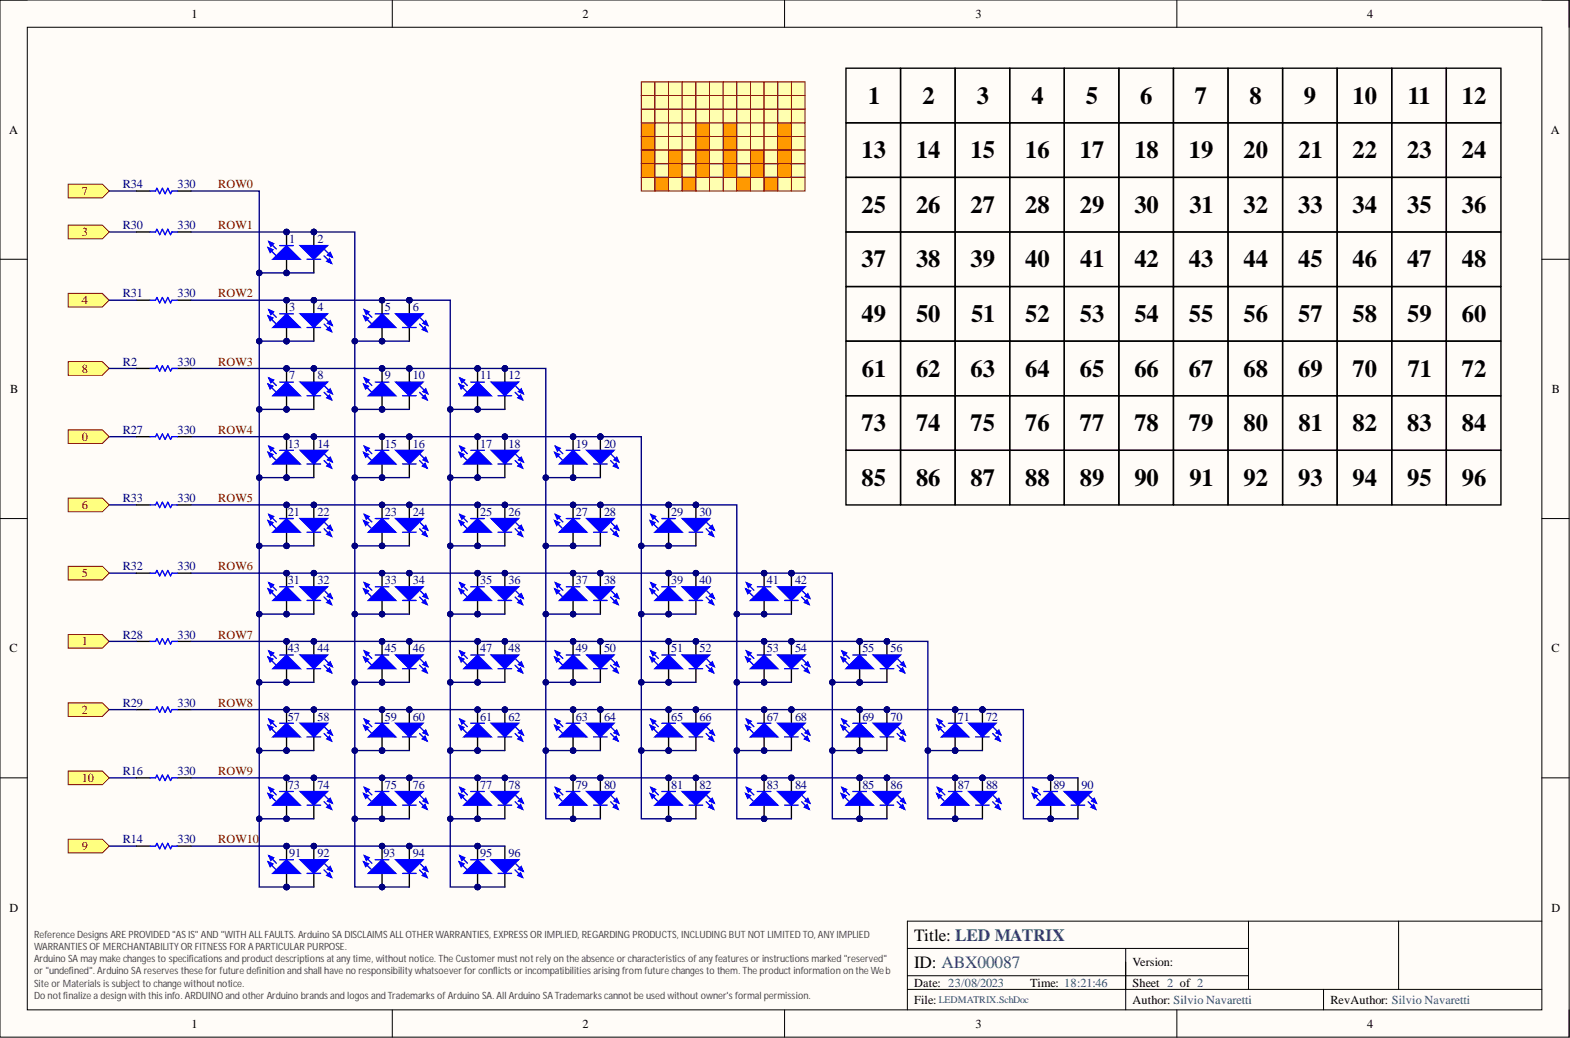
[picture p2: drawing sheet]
<svg xmlns="http://www.w3.org/2000/svg" width="292mm" height="193mm" viewBox="0 0 292 193" stroke-linecap="round" stroke-linejoin="round" font-family="sans-serif">
<defs><g id="words">
<g font-size="4.6">
<text x="161.5" y="19.3">1</text>
<text x="171.6" y="19.3">2</text>
<text x="181.8" y="19.3">3</text>
<text x="191.9" y="19.3">4</text>
<text x="202" y="19.3">5</text>
<text x="212.1" y="19.3">6</text>
<text x="222.3" y="19.3">7</text>
<text x="232.5" y="19.3">8</text>
<text x="242.6" y="19.3">9</text>
<text x="251.7" y="19.3">10</text>
<text x="261.9" y="19.3">11</text>
<text x="272" y="19.3">12</text>
<text x="160.3" y="29.4">13</text>
<text x="170.4" y="29.4">14</text>
<text x="180.6" y="29.4">15</text>
<text x="190.7" y="29.4">16</text>
<text x="200.9" y="29.4">17</text>
<text x="211" y="29.4">18</text>
<text x="221.2" y="29.4">19</text>
<text x="231.4" y="29.4">20</text>
<text x="241.6" y="29.4">21</text>
<text x="251.7" y="29.4">22</text>
<text x="261.8" y="29.4">23</text>
<text x="272" y="29.4">24</text>
<text x="160.3" y="39.6">25</text>
<text x="170.4" y="39.6">26</text>
<text x="180.6" y="39.6">27</text>
<text x="190.7" y="39.6">28</text>
<text x="200.9" y="39.6">29</text>
<text x="211" y="39.6">30</text>
<text x="221.3" y="39.6">31</text>
<text x="231.4" y="39.6">32</text>
<text x="241.5" y="39.6">33</text>
<text x="251.7" y="39.6">34</text>
<text x="261.8" y="39.6">35</text>
<text x="272" y="39.6">36</text>
<text x="160.3" y="49.7">37</text>
<text x="170.4" y="49.7">38</text>
<text x="180.6" y="49.7">39</text>
<text x="190.7" y="49.7">40</text>
<text x="201" y="49.7">41</text>
<text x="211" y="49.7">42</text>
<text x="221.2" y="49.7">43</text>
<text x="231.4" y="49.7">44</text>
<text x="241.5" y="49.7">45</text>
<text x="251.7" y="49.7">46</text>
<text x="261.8" y="49.7">47</text>
<text x="272" y="49.7">48</text>
<text x="160.3" y="59.9">49</text>
<text x="170.4" y="59.9">50</text>
<text x="180.7" y="59.9">51</text>
<text x="190.7" y="59.9">52</text>
<text x="200.9" y="59.9">53</text>
<text x="211" y="59.9">54</text>
<text x="221.2" y="59.9">55</text>
<text x="231.4" y="59.9">56</text>
<text x="241.5" y="59.9">57</text>
<text x="251.7" y="59.9">58</text>
<text x="261.8" y="59.9">59</text>
<text x="272" y="59.9">60</text>
<text x="160.4" y="70">61</text>
<text x="170.4" y="70">62</text>
<text x="180.6" y="70">63</text>
<text x="190.7" y="70">64</text>
<text x="200.9" y="70">65</text>
<text x="211" y="70">66</text>
<text x="221.2" y="70">67</text>
<text x="231.4" y="70">68</text>
<text x="241.5" y="70">69</text>
<text x="251.7" y="70">70</text>
<text x="261.9" y="70">71</text>
<text x="272" y="70">72</text>
<text x="160.3" y="80.2">73</text>
<text x="170.4" y="80.2">74</text>
<text x="180.6" y="80.2">75</text>
<text x="190.7" y="80.2">76</text>
<text x="200.9" y="80.2">77</text>
<text x="211" y="80.2">78</text>
<text x="221.2" y="80.2">79</text>
<text x="231.4" y="80.2">80</text>
<text x="241.6" y="80.2">81</text>
<text x="251.7" y="80.2">82</text>
<text x="261.8" y="80.2">83</text>
<text x="272" y="80.2">84</text>
<text x="160.3" y="90.3">85</text>
<text x="170.4" y="90.3">86</text>
<text x="180.6" y="90.3">87</text>
<text x="190.7" y="90.3">88</text>
<text x="200.9" y="90.3">89</text>
<text x="211" y="90.3">90</text>
<text x="221.3" y="90.3">91</text>
<text x="231.4" y="90.3">92</text>
<text x="241.5" y="90.3">93</text>
<text x="251.7" y="90.3">94</text>
<text x="261.8" y="90.3">95</text>
<text x="272" y="90.3">96</text>
</g>
<g font-size="3.5">
<text x="52.6" y="44.8">PI10C</text>
<text x="57.9" y="50.1">PI20C</text>
<text x="57.9" y="62.8">PI40C</text>
<text x="75.5" y="62.8">PI60C</text>
<text x="57.9" y="75.5">PI80C</text>
</g>
<g font-size="3.5" fill="#000080">
<text x="57.9" y="44.8">PI20A</text>
<text x="52.6" y="50.1">PI10A</text>
<text x="57.9" y="57.5">PI40A</text>
<text x="75.5" y="57.5">PI60A</text>
<text x="52.6" y="62.8">PI30A</text>
<text x="70.6" y="62.8">PI50A</text>
<text x="57.9" y="70.2">PI80A</text>
<text x="75.5" y="70.2">PI100A</text>
<text x="88.2" y="70.2">PI110C</text>
<text x="93.1" y="70.2">PI120A</text>
<text x="52.6" y="75.5">PI70A</text>
<text x="70.6" y="75.5">PI90A</text>
<text x="88.2" y="75.5">PI110A</text>
<text x="52.6" y="82.9">PI130C</text>
<text x="57.9" y="82.9">PI140A</text>
<text x="70.6" y="82.9">PI150C</text>
<text x="75.5" y="82.9">PI160A</text>
<text x="88.2" y="82.9">PI170C</text>
<text x="93.1" y="82.9">PI180A</text>
<text x="105.8" y="82.9">PI190C</text>
<text x="111.1" y="82.9">PI200A</text>
<text x="52.6" y="88.2">PI130A</text>
<text x="70.6" y="88.2">PI150A</text>
<text x="88.2" y="88.2">PI170A</text>
<text x="105.8" y="88.2">PI190A</text>
<text x="52.6" y="95.6">PI210C</text>
<text x="57.9" y="95.6">PI220A</text>
<text x="70.6" y="95.6">PI230C</text>
<text x="75.5" y="95.6">PI240A</text>
<text x="88.2" y="95.6">PI250C</text>
<text x="93.1" y="95.6">PI260A</text>
<text x="105.8" y="95.6">PI270C</text>
<text x="111.1" y="95.6">PI280A</text>
<text x="123.8" y="95.6">PI290C</text>
<text x="128.8" y="95.6">PI300A</text>
<text x="52.6" y="100.9">PI210A</text>
<text x="70.6" y="100.9">PI230A</text>
<text x="88.2" y="100.9">PI250A</text>
<text x="105.8" y="100.9">PI270A</text>
<text x="123.8" y="100.9">PI290A</text>
<text x="52.6" y="113.6">PI310A</text>
<text x="52.6" y="108.3">PI310C</text>
<text x="57.9" y="108.3">PI320A</text>
<text x="70.6" y="113.6">PI330A</text>
<text x="70.6" y="108.3">PI330C</text>
<text x="75.5" y="108.3">PI340A</text>
<text x="88.2" y="113.6">PI350A</text>
<text x="88.2" y="108.3">PI350C</text>
<text x="93.1" y="108.3">PI360A</text>
<text x="105.8" y="113.6">PI370A</text>
<text x="105.8" y="108.3">PI370C</text>
<text x="111.1" y="108.3">PI380A</text>
<text x="123.8" y="113.6">PI390A</text>
<text x="123.8" y="108.3">PI390C</text>
<text x="128.8" y="108.3">PI400A</text>
<text x="141.5" y="113.6">PI410A</text>
<text x="141.5" y="108.3">PI410C</text>
<text x="146.8" y="108.3">PI420A</text>
<text x="52.6" y="121">PI430C</text>
<text x="57.9" y="121">PI440A</text>
<text x="70.6" y="121">PI450C</text>
<text x="75.5" y="121">PI460A</text>
<text x="88.2" y="121">PI470C</text>
<text x="93.1" y="121">PI480A</text>
<text x="105.8" y="121">PI490C</text>
<text x="111.1" y="121">PI500A</text>
<text x="123.8" y="121">PI510C</text>
<text x="128.8" y="121">PI520A</text>
<text x="141.5" y="121">PI530C</text>
<text x="146.8" y="121">PI540A</text>
<text x="159.1" y="121">PI550C</text>
<text x="164.4" y="121">PI560A</text>
<text x="52.6" y="126.3">PI430A</text>
<text x="70.6" y="126.3">PI450A</text>
<text x="88.2" y="126.3">PI470A</text>
<text x="105.8" y="126.3">PI490A</text>
<text x="123.8" y="126.3">PI510A</text>
<text x="141.5" y="126.3">PI530A</text>
<text x="159.1" y="126.3">PI550A</text>
<text x="52.6" y="133.7">PI570C</text>
<text x="57.9" y="133.7">PI580A</text>
<text x="70.6" y="133.7">PI590C</text>
<text x="75.5" y="133.7">PI600A</text>
<text x="88.2" y="133.7">PI610C</text>
<text x="93.1" y="133.7">PI620A</text>
<text x="105.8" y="133.7">PI630C</text>
<text x="111.1" y="133.7">PI640A</text>
<text x="123.8" y="133.7">PI650C</text>
<text x="128.8" y="133.7">PI660A</text>
<text x="141.5" y="133.7">PI670C</text>
<text x="146.8" y="133.7">PI680A</text>
<text x="159.1" y="133.7">PI690C</text>
<text x="164.4" y="133.7">PI700A</text>
<text x="177.1" y="133.7">PI710C</text>
<text x="182" y="133.7">PI720A</text>
<text x="52.6" y="139">PI570A</text>
<text x="70.6" y="139">PI590A</text>
<text x="88.2" y="139">PI610A</text>
<text x="105.8" y="139">PI630A</text>
<text x="123.8" y="139">PI650A</text>
<text x="141.5" y="139">PI670A</text>
<text x="159.1" y="139">PI690A</text>
<text x="177.1" y="139">PI710A</text>
<text x="52.6" y="146.4">PI730C</text>
<text x="57.9" y="146.4">PI740A</text>
<text x="70.6" y="146.4">PI750C</text>
<text x="75.5" y="146.4">PI760A</text>
<text x="88.2" y="146.4">PI770C</text>
<text x="93.1" y="146.4">PI780A</text>
<text x="105.8" y="146.4">PI790C</text>
<text x="111.1" y="146.4">PI800A</text>
<text x="123.8" y="146.4">PI810C</text>
<text x="128.8" y="146.4">PI820A</text>
<text x="141.5" y="146.4">PI830C</text>
<text x="146.8" y="146.4">PI840A</text>
<text x="159.1" y="146.4">PI850C</text>
<text x="164.4" y="146.4">PI860A</text>
<text x="177.1" y="146.4">PI870C</text>
<text x="182" y="146.4">PI880A</text>
<text x="194.7" y="146.4">PI890C</text>
<text x="52.6" y="151.7">PI730A</text>
<text x="70.6" y="151.7">PI750A</text>
<text x="88.2" y="151.7">PI770A</text>
<text x="105.8" y="151.7">PI790A</text>
<text x="123.8" y="151.7">PI810A</text>
<text x="141.5" y="151.7">PI830A</text>
<text x="159.1" y="151.7">PI850A</text>
<text x="177.1" y="151.7">PI870A</text>
<text x="194.7" y="151.7">PI890A</text>
<text x="52.6" y="159.1">PI910C</text>
<text x="57.9" y="159.1">PI920A</text>
<text x="70.6" y="159.1">PI930C</text>
<text x="75.5" y="159.1">PI940A</text>
<text x="88.2" y="159.1">PI950C</text>
<text x="52.6" y="164.4">PI910A</text>
<text x="70.6" y="164.4">PI930A</text>
<text x="88.2" y="164.4">PI950A</text>
</g>
<g font-size="3.2">
<text x="170.1" y="174.9">Title: LED MATRIX</text>
<text x="170.1" y="180">ID: ABX00087</text>
</g>
<g font-size="2.5" fill="#000080">
<text x="53.6" y="44.8">CO1</text>
<text x="53.6" y="57.5">CO3</text>
<text x="71.3" y="57.5">CO5</text>
<text x="53.6" y="70.2">CO7</text>
<text x="71.3" y="70.2">CO9</text>
</g>
<g font-size="2.3">
<text x="35.6" y="3.3">1</text>
<text x="108.4" y="3.3">2</text>
<text x="181.5" y="3.3">3</text>
<text x="254.4" y="3.3">4</text>
<text x="1.7" y="24.9">A</text>
<text x="288.6" y="24.9">A</text>
<text x="1.9" y="73.1">B</text>
<text x="288.7" y="73.1">B</text>
<text x="1.8" y="121.3">C</text>
<text x="288.6" y="121.3">C</text>
<text x="1.8" y="169.5">D</text>
<text x="288.6" y="169.5">D</text>
<text x="210.7" y="179.6">Version:</text>
<text x="170.1" y="183.4">Date: 23/08/2023</text>
<text x="191.7" y="183.4">Time: 18:21:46</text>
<text x="210.7" y="183.4">Sheet 2 of 2</text>
<text x="35.6" y="191">1</text>
<text x="108.4" y="191">2</text>
<text x="170.1" y="186.6">File:</text>
<text x="181.5" y="191">3</text>
<text x="210.7" y="186.6">Author: Silvio Navaretti</text>
<text x="247.5" y="186.6">RevAuthor: Silvio Navaretti</text>
<text x="254.4" y="191">4</text>
</g>
<g font-size="2.3" fill="#000080">
<text x="22.8" y="35">R34</text>
<text x="33" y="35">330</text>
<text x="22.8" y="42.6">R30</text>
<text x="33" y="42.6">330</text>
<text x="53.8" y="45.2">1</text>
<text x="59.1" y="45.2">2</text>
<text x="22.8" y="55.3">R31</text>
<text x="33" y="55.3">330</text>
<text x="53.8" y="57.8">3</text>
<text x="59.1" y="57.8">4</text>
<text x="71.6" y="57.8">5</text>
<text x="76.8" y="57.8">6</text>
<text x="22.8" y="68">R2</text>
<text x="33" y="68">330</text>
<text x="53.8" y="70.5">7</text>
<text x="59.1" y="70.5">8</text>
<text x="71.6" y="70.5">9</text>
<text x="76.8" y="70.5">10</text>
<text x="89.4" y="70.5">11</text>
<text x="94.6" y="70.5">12</text>
<text x="22.8" y="80.7">R27</text>
<text x="33" y="80.7">330</text>
<text x="53.6" y="83.2">13</text>
<text x="59.1" y="83.2">14</text>
<text x="71.6" y="83.2">15</text>
<text x="76.8" y="83.2">16</text>
<text x="89.4" y="83.2">17</text>
<text x="94.6" y="83.2">18</text>
<text x="107.1" y="83.2">19</text>
<text x="112.4" y="83.2">20</text>
<text x="22.8" y="93.4">R33</text>
<text x="33" y="93.4">330</text>
<text x="53.6" y="95.9">21</text>
<text x="59.1" y="95.9">22</text>
<text x="71.6" y="95.9">23</text>
<text x="76.8" y="95.9">24</text>
<text x="89.4" y="95.9">25</text>
<text x="94.6" y="95.9">26</text>
<text x="107.1" y="95.9">27</text>
<text x="112.4" y="95.9">28</text>
<text x="124.9" y="95.9">29</text>
<text x="130.1" y="95.9">30</text>
<text x="22.8" y="106">R32</text>
<text x="33" y="106">330</text>
<text x="53.6" y="108.6">31</text>
<text x="59.1" y="108.6">32</text>
<text x="71.6" y="108.6">33</text>
<text x="76.8" y="108.6">34</text>
<text x="89.4" y="108.6">35</text>
<text x="94.6" y="108.6">36</text>
<text x="107.1" y="108.6">37</text>
<text x="112.4" y="108.6">38</text>
<text x="124.9" y="108.6">39</text>
<text x="130.1" y="108.6">40</text>
<text x="142.7" y="108.6">41</text>
<text x="147.9" y="108.6">42</text>
<text x="22.8" y="118.7">R28</text>
<text x="33" y="118.7">330</text>
<text x="53.6" y="121.3">43</text>
<text x="59.1" y="121.3">44</text>
<text x="71.6" y="121.3">45</text>
<text x="76.8" y="121.3">46</text>
<text x="89.4" y="121.3">47</text>
<text x="94.6" y="121.3">48</text>
<text x="107.1" y="121.3">49</text>
<text x="112.4" y="121.3">50</text>
<text x="124.9" y="121.3">51</text>
<text x="130.1" y="121.3">52</text>
<text x="142.7" y="121.3">53</text>
<text x="147.9" y="121.3">54</text>
<text x="160.4" y="121.3">55</text>
<text x="165.7" y="121.3">56</text>
<text x="22.8" y="131.4">R29</text>
<text x="33" y="131.4">330</text>
<text x="53.6" y="134">57</text>
<text x="59.1" y="134">58</text>
<text x="71.6" y="134">59</text>
<text x="76.8" y="134">60</text>
<text x="89.4" y="134">61</text>
<text x="94.6" y="134">62</text>
<text x="107.1" y="134">63</text>
<text x="112.4" y="134">64</text>
<text x="124.9" y="134">65</text>
<text x="130.1" y="134">66</text>
<text x="142.7" y="134">67</text>
<text x="147.9" y="134">68</text>
<text x="160.4" y="134">69</text>
<text x="165.7" y="134">70</text>
<text x="178.2" y="134">71</text>
<text x="183.5" y="134">72</text>
<text x="22.8" y="144.1">R16</text>
<text x="33" y="144.1">330</text>
<text x="53.6" y="146.6">73</text>
<text x="59.1" y="146.6">74</text>
<text x="71.6" y="146.6">75</text>
<text x="76.8" y="146.6">76</text>
<text x="89.4" y="146.6">77</text>
<text x="94.6" y="146.6">78</text>
<text x="107.1" y="146.6">79</text>
<text x="112.4" y="146.6">80</text>
<text x="124.9" y="146.6">81</text>
<text x="130.1" y="146.6">82</text>
<text x="142.7" y="146.6">83</text>
<text x="147.9" y="146.6">84</text>
<text x="160.4" y="146.6">85</text>
<text x="165.7" y="146.6">86</text>
<text x="178.2" y="146.6">87</text>
<text x="183.5" y="146.6">88</text>
<text x="196" y="146.6">89</text>
<text x="201.2" y="146.6">90</text>
<text x="22.8" y="156.8">R14</text>
<text x="33" y="156.8">330</text>
<text x="53.8" y="159.3">91</text>
<text x="59.1" y="159.3">92</text>
<text x="71.3" y="159.3">93</text>
<text x="76.8" y="159.3">94</text>
<text x="89.4" y="159.3">95</text>
<text x="94.6" y="159.3">96</text>
</g>
<g font-size="2.3" fill="#800000">
<text x="40.6" y="35">ROW0</text>
<text x="15.2" y="36.3">7</text>
<text x="15.2" y="43.9">3</text>
<text x="40.6" y="42.6">ROW1</text>
<text x="15.2" y="56.6">4</text>
<text x="40.6" y="55.3">ROW2</text>
<text x="15.2" y="69.3">8</text>
<text x="40.6" y="68">ROW3</text>
<text x="15.2" y="81.9">0</text>
<text x="40.6" y="80.7">ROW4</text>
<text x="15.2" y="94.6">6</text>
<text x="40.6" y="93.4">ROW5</text>
<text x="15.2" y="107.3">5</text>
<text x="40.6" y="106">ROW6</text>
<text x="15.2" y="120">1</text>
<text x="40.6" y="118.7">ROW7</text>
<text x="40.6" y="131.4">ROW8</text>
<text x="15.2" y="132.7">2</text>
<text x="15.2" y="145.4">10</text>
<text x="40.6" y="144.1">ROW9</text>
<text x="15.2" y="158.1">9</text>
<text x="40.6" y="156.8">ROW10</text>
</g>
<g font-size="1.9" fill="#434343">
<text x="6.3" y="174.3">Reference DesignsARE PROVIDED &quot;AS IS&quot; AND &quot;WITH ALL FAULTS. Arduino SA DISCLAIMS ALL OTHERWARRANTIES, EXPRESS OR IMPLIED, REGARDING PRODUCTS, INCLUDING BUT NOT LIMITED TO, ANYIMPLIED</text>
<text x="6.3" y="176.6">WARRANTIES OF MERCHANTABILITYOR FITNESS FOR APARTICULAR PURPOSE.</text>
<text x="6.3" y="178.9">Arduino SA maymake changesto specificationsand productdescriptionsat anytime, withoutnotice. The Customer mustnot rely on the absence or characteristicsofanyfeaturesor instructionsmarked &quot;reserved&quot;</text>
<text x="6.3" y="181.1">or &quot;undefined&quot;. Arduino SA reservesthese for future definition and shall have no responsibilitywhatsoever for conflictsor incompatibilitiesarisingfrom future changesto them. The product information on the Web</text>
<text x="6.3" y="183.4">Site or Materialsissubject to change withoutnotice.</text>
<text x="6.3" y="185.7">Do notfinalize a design with thisinfo. ARDUINO and other Arduino brandsand logosandTrademarksofArduino SA. All Arduino SATrademarkscannotbe used without owner'sformal permission.</text>
</g>
<text font-size="1.9" fill="#0a7271" x="174.7" y="186.6">LEDMATRIX.SchDoc</text>
</g></defs>
<path d="M0 0h291.9v192.8h-291.9z" fill-rule="evenodd" fill="#fffcf8"/>
<path d="M0 0h291.9v192.8h-291.9z" fill="none" stroke="#000" stroke-width=".19"/>
<path d="M5.1 5.1h281.8v182.6h-281.8z" fill-rule="evenodd" fill="#fffcf8"/>
<g fill="none" stroke="#000" stroke-width=".19">
<path d="M0 0h5.1M73 0v5.1M146 0v5.1M219 0v5.1M286.9 0h5v5.1M5.1 5.1h281.8v182.6h-281.8zM0 48.2h5.1M286.9 48.2h5M0 96.4h5.1M286.9 96.4h5M0 144.6h5.1M286.9 144.6h5"/>
<path d="M168.8 176.3h63.5M209.4 176.3v11.4M232.3 171.2v12.7M260.2 171.2v12.7M286.9 171.2h-118.1v16.5M73 187.7v5.1M146 187.7v5.1M168.8 183.9h118.1M168.8 181.4h63.5M219 187.7v5.1M246.2 183.9v3.8M291.9 187.7v5.1"/>
</g>
<g fill="none" stroke="#000" stroke-width=".25">
<path d="M238.6 12.7h10.2v10.1h-10.2zM248.8 12.7h10.1v10.1h-10.1zM258.9 12.7h10.2v10.1h-10.2zM269.1 12.7h10.1v10.1h-10.1zM157.4 33h10.1v10.1h-10.1zM157.4 22.8h10.1v10.2h-10.1zM167.5 22.8h10.2v10.2h-10.2zM167.5 33h10.2v10.1h-10.2zM177.7 22.8h10.2v10.2h-10.2zM177.7 33h10.2v10.1h-10.2zM187.9 22.8h10.1v10.2h-10.1zM187.9 33h10.1v10.1h-10.1z"/>
<path d="M198 22.8h10.2v10.2h-10.2zM198 33h10.2v10.1h-10.2zM208.2 22.8h10.1v10.2h-10.1zM208.2 33h10.1v10.1h-10.1zM218.3 22.8h10.2v10.2h-10.2zM218.3 33h10.2v10.1h-10.2zM228.5 22.8h10.1v10.2h-10.1zM228.5 33h10.1v10.1h-10.1zM238.6 22.8h10.2v10.2h-10.2zM238.6 33h10.2v10.1h-10.2zM248.8 22.8h10.1v10.2h-10.1zM248.8 33h10.1v10.1h-10.1z"/>
<path d="M258.9 22.8h10.2v10.2h-10.2zM258.9 33h10.2v10.1h-10.2zM269.1 22.8h10.1v10.2h-10.1zM269.1 33h10.1v10.1h-10.1zM157.4 43.1h10.1v10.2h-10.1zM157.4 53.3h10.1v10.1h-10.1zM167.5 43.1h10.2v10.2h-10.2zM167.5 53.3h10.2v10.1h-10.2zM177.7 43.1h10.2v10.2h-10.2zM177.7 53.3h10.2v10.1h-10.2zM187.9 53.3h10.1v10.1h-10.1zM187.9 43.1h10.1v10.2h-10.1z"/>
<path d="M198 53.3h10.2v10.1h-10.2zM198 43.1h10.2v10.2h-10.2zM208.2 43.1h10.1v10.2h-10.1zM208.2 53.3h10.1v10.1h-10.1zM218.3 43.1h10.2v10.2h-10.2zM218.3 53.3h10.2v10.1h-10.2zM228.5 43.1h10.1v10.2h-10.1zM238.6 43.1h10.2v10.2h-10.2zM248.8 43.1h10.1v10.2h-10.1zM258.9 43.1h10.2v10.2h-10.2zM269.1 43.1h10.1v10.2h-10.1z"/>
</g>
<path d="M12.7 118h6.3l1.3 1.2-1.3 1.3h-6.3z" fill-rule="evenodd" fill="#ffff80"/>
<path d="M12.7 118h6.3l1.3 1.2-1.3 1.3h-6.3z" fill="none" stroke="#800000" stroke-width=".19"/>
<path d="M12.7 130.7h6.3l1.3 1.2-1.3 1.3h-6.3z" fill-rule="evenodd" fill="#ffff80"/>
<path d="M12.7 130.7h6.3l1.3 1.2-1.3 1.3h-6.3z" fill="none" stroke="#800000" stroke-width=".19"/>
<path d="M12.7 54.5h6.3l1.3 1.3-1.3 1.3h-6.3z" fill-rule="evenodd" fill="#ffff80"/>
<path d="M12.7 54.5h6.3l1.3 1.3-1.3 1.3h-6.3z" fill="none" stroke="#800000" stroke-width=".19"/>
<path d="M121 122.2l1.4 1.4M121.1 121l1.4 1.4" fill="none" stroke="#00f" stroke-width=".25"/>
<path d="M121 122.2l.9 .3-.6 .5z" fill="#00f"/>
<path d="M121 122.2l.9 .3-.6 .5z" fill="none" stroke="#00f" stroke-width=".25"/>
<path d="M121.1 121l.9 .4-.5 .5z" fill="#00f"/>
<path d="M121.1 121l.9 .4-.5 .5z" fill="none" stroke="#00f" stroke-width=".25"/>
<path d="M121.9 124.3l2.5-2.5 2.5 2.5z" fill="#00f"/>
<path d="M67.7 122.2l1.4 1.4M67.8 121l1.4 1.4M121.9 124.3l2.5-2.5 2.5 2.5z" fill="none" stroke="#00f" stroke-width=".25"/>
<path d="M67.7 122.2l.8 .3-.5 .5z" fill="#00f"/>
<path d="M67.7 122.2l.8 .3-.5 .5z" fill="none" stroke="#00f" stroke-width=".25"/>
<path d="M67.8 121l.9 .4-.5 .5z" fill="#00f"/>
<path d="M67.8 121l.9 .4-.5 .5z" fill="none" stroke="#00f" stroke-width=".25"/>
<path d="M68.5 124.3l2.6-2.5 2.5 2.5z" fill="#00f"/>
<path d="M49.9 122.2l1.4 1.4M50 121l1.4 1.4M68.5 124.3l2.6-2.5 2.5 2.5z" fill="none" stroke="#00f" stroke-width=".25"/>
<path d="M49.9 122.2l.9 .3-.5 .5z" fill="#00f"/>
<path d="M49.9 122.2l.9 .3-.5 .5z" fill="none" stroke="#00f" stroke-width=".25"/>
<path d="M50 121l.9 .4-.5 .5z" fill="#00f"/>
<path d="M50 121l.9 .4-.5 .5z" fill="none" stroke="#00f" stroke-width=".25"/>
<path d="M50.8 124.3l2.5-2.5 2.5 2.5z" fill="#00f"/>
<path d="M50.8 124.3l2.5-2.5 2.5 2.5zM138.7 122.2l1.4 1.4M138.9 121l1.4 1.4" fill="none" stroke="#00f" stroke-width=".25"/>
<path d="M138.7 122.2l.9 .3-.5 .5z" fill="#00f"/>
<path d="M138.7 122.2l.9 .3-.5 .5z" fill="none" stroke="#00f" stroke-width=".25"/>
<path d="M138.9 121l.9 .4-.6 .5z" fill="#00f"/>
<path d="M138.9 121l.9 .4-.6 .5z" fill="none" stroke="#00f" stroke-width=".25"/>
<path d="M139.6 124.3l2.6-2.5 2.5 2.5z" fill="#00f"/>
<path d="M103.2 122.2l1.4 1.4M103.3 121l1.4 1.4M139.6 124.3l2.6-2.5 2.5 2.5z" fill="none" stroke="#00f" stroke-width=".25"/>
<path d="M103.2 122.2l.9 .3-.5 .5z" fill="#00f"/>
<path d="M103.2 122.2l.9 .3-.5 .5z" fill="none" stroke="#00f" stroke-width=".25"/>
<path d="M103.3 121l.9 .4-.5 .5z" fill="#00f"/>
<path d="M103.3 121l.9 .4-.5 .5z" fill="none" stroke="#00f" stroke-width=".25"/>
<path d="M104.1 124.3l2.5-2.5 2.6 2.5z" fill="#00f"/>
<path d="M85.4 122.2l1.4 1.4M85.6 121l1.3 1.4M104.1 124.3l2.5-2.5 2.6 2.5z" fill="none" stroke="#00f" stroke-width=".25"/>
<path d="M85.4 122.2l.9 .3-.5 .5z" fill="#00f"/>
<path d="M85.4 122.2l.9 .3-.5 .5z" fill="none" stroke="#00f" stroke-width=".25"/>
<path d="M85.6 121l.8 .4-.5 .5z" fill="#00f"/>
<path d="M85.6 121l.8 .4-.5 .5z" fill="none" stroke="#00f" stroke-width=".25"/>
<path d="M86.3 124.3l2.6-2.5 2.5 2.5z" fill="#00f"/>
<path d="M86.3 124.3l2.6-2.5 2.5 2.5zM156.5 122.2l1.4 1.4M156.6 121l1.4 1.4" fill="none" stroke="#00f" stroke-width=".25"/>
<path d="M156.5 122.2l.9 .3-.5 .5z" fill="#00f"/>
<path d="M156.5 122.2l.9 .3-.5 .5z" fill="none" stroke="#00f" stroke-width=".25"/>
<path d="M156.6 121l.9 .4-.5 .5z" fill="#00f"/>
<path d="M156.6 121l.9 .4-.5 .5z" fill="none" stroke="#00f" stroke-width=".25"/>
<path d="M157.4 124.3l2.5-2.5 2.6 2.5z" fill="#00f"/>
<path d="M57.1 124.3h2.6M60.3 123.7l1.4 1.4M60.4 122.5l1.4 1.4M157.4 124.3l2.5-2.5 2.6 2.5z" fill="none" stroke="#00f" stroke-width=".25"/>
<path d="M60.9 123.6l.5-.6 .4 .9z" fill="#00f"/>
<path d="M60.9 123.6l.5-.6 .4 .9z" fill="none" stroke="#00f" stroke-width=".25"/>
<path d="M60.8 124.7l.5-.5 .4 .9z" fill="#00f"/>
<path d="M60.8 124.7l.5-.5 .4 .9z" fill="none" stroke="#00f" stroke-width=".25"/>
<path d="M58.4 124.3v2.5" fill="none" stroke="#000" stroke-width=".25"/>
<path d="M55.8 121.8h5.1l-2.5 2.5z" fill="#00f"/>
<path d="M55.8 121.8h5.1l-2.5 2.5zM92.7 124.3h2.5M95.8 123.7l1.4 1.4M96 122.5l1.4 1.4" fill="none" stroke="#00f" stroke-width=".25"/>
<path d="M96.5 123.6l.5-.6 .4 .9z" fill="#00f"/>
<path d="M96.5 123.6l.5-.6 .4 .9z" fill="none" stroke="#00f" stroke-width=".25"/>
<path d="M96.3 124.7l.5-.5 .4 .9z" fill="#00f"/>
<path d="M96.3 124.7l.5-.5 .4 .9z" fill="none" stroke="#00f" stroke-width=".25"/>
<path d="M93.9 124.3v2.5" fill="none" stroke="#000" stroke-width=".25"/>
<path d="M91.4 121.8h5.1l-2.6 2.5z" fill="#00f"/>
<path d="M74.9 124.3h2.5M78.1 123.7l1.4 1.4M78.2 122.5l1.4 1.4M91.4 121.8h5.1l-2.6 2.5z" fill="none" stroke="#00f" stroke-width=".25"/>
<path d="M78.7 123.6l.5-.6 .4 .9z" fill="#00f"/>
<path d="M78.7 123.6l.5-.6 .4 .9z" fill="none" stroke="#00f" stroke-width=".25"/>
<path d="M78.6 124.7l.5-.5 .4 .9z" fill="#00f"/>
<path d="M78.6 124.7l.5-.5 .4 .9z" fill="none" stroke="#00f" stroke-width=".25"/>
<path d="M76.2 124.3v2.5" fill="none" stroke="#000" stroke-width=".25"/>
<path d="M73.6 121.8h5.1l-2.5 2.5z" fill="#00f"/>
<path d="M73.6 121.8h5.1l-2.5 2.5zM146 124.3h2.5M149.1 123.7l1.4 1.4M149.3 122.5l1.4 1.4" fill="none" stroke="#00f" stroke-width=".25"/>
<path d="M149.8 123.6l.5-.6 .4 .9z" fill="#00f"/>
<path d="M149.8 123.6l.5-.6 .4 .9z" fill="none" stroke="#00f" stroke-width=".25"/>
<path d="M149.7 124.7l.5-.5 .3 .9z" fill="#00f"/>
<path d="M149.7 124.7l.5-.5 .3 .9z" fill="none" stroke="#00f" stroke-width=".25"/>
<path d="M147.2 124.3v2.5" fill="none" stroke="#000" stroke-width=".25"/>
<path d="M144.7 121.8h5.1l-2.6 2.5z" fill="#00f"/>
<path d="M128.2 124.3h2.5M131.4 123.7l1.4 1.4M131.5 122.5l1.4 1.4M144.7 121.8h5.1l-2.6 2.5z" fill="none" stroke="#00f" stroke-width=".25"/>
<path d="M132 123.6l.5-.6 .4 .9z" fill="#00f"/>
<path d="M132 123.6l.5-.6 .4 .9z" fill="none" stroke="#00f" stroke-width=".25"/>
<path d="M131.9 124.7l.5-.5 .4 .9z" fill="#00f"/>
<path d="M131.9 124.7l.5-.5 .4 .9z" fill="none" stroke="#00f" stroke-width=".25"/>
<path d="M129.5 124.3v2.5" fill="none" stroke="#000" stroke-width=".25"/>
<path d="M126.9 121.8h5.1l-2.5 2.5z" fill="#00f"/>
<path d="M110.4 124.3h2.6M113.6 123.7l1.4 1.4M113.7 122.5l1.4 1.4M126.9 121.8h5.1l-2.5 2.5z" fill="none" stroke="#00f" stroke-width=".25"/>
<path d="M114.2 123.6l.5-.6 .4 .9z" fill="#00f"/>
<path d="M114.2 123.6l.5-.6 .4 .9z" fill="none" stroke="#00f" stroke-width=".25"/>
<path d="M114.1 124.7l.5-.5 .4 .9z" fill="#00f"/>
<path d="M114.1 124.7l.5-.5 .4 .9z" fill="none" stroke="#00f" stroke-width=".25"/>
<path d="M111.7 124.3v2.5" fill="none" stroke="#000" stroke-width=".25"/>
<path d="M109.2 121.8h5l-2.5 2.5z" fill="#00f"/>
<path d="M121 109.5l1.4 1.4M121.1 108.3l1.4 1.4M109.2 121.8h5l-2.5 2.5z" fill="none" stroke="#00f" stroke-width=".25"/>
<path d="M121 109.5l.9 .3-.6 .6z" fill="#00f"/>
<path d="M121 109.5l.9 .3-.6 .6z" fill="none" stroke="#00f" stroke-width=".25"/>
<path d="M121.1 108.3l.9 .4-.5 .5z" fill="#00f"/>
<path d="M121.1 108.3l.9 .4-.5 .5z" fill="none" stroke="#00f" stroke-width=".25"/>
<path d="M121.9 111.6l2.5-2.5 2.5 2.5z" fill="#00f"/>
<path d="M103.2 109.5l1.4 1.4M103.3 108.3l1.4 1.4M121.9 111.6l2.5-2.5 2.5 2.5z" fill="none" stroke="#00f" stroke-width=".25"/>
<path d="M103.2 109.5l.9 .3-.5 .6z" fill="#00f"/>
<path d="M103.2 109.5l.9 .3-.5 .6z" fill="none" stroke="#00f" stroke-width=".25"/>
<path d="M103.3 108.3l.9 .4-.5 .5z" fill="#00f"/>
<path d="M103.3 108.3l.9 .4-.5 .5z" fill="none" stroke="#00f" stroke-width=".25"/>
<path d="M104.1 111.6l2.5-2.5 2.6 2.5z" fill="#00f"/>
<path d="M104.1 111.6l2.5-2.5 2.6 2.5zM138.7 109.5l1.4 1.4M138.9 108.3l1.4 1.4" fill="none" stroke="#00f" stroke-width=".25"/>
<path d="M138.7 109.5l.9 .3-.5 .6z" fill="#00f"/>
<path d="M138.7 109.5l.9 .3-.5 .6z" fill="none" stroke="#00f" stroke-width=".25"/>
<path d="M138.9 108.3l.9 .4-.6 .5z" fill="#00f"/>
<path d="M138.9 108.3l.9 .4-.6 .5z" fill="none" stroke="#00f" stroke-width=".25"/>
<path d="M139.6 111.6l2.6-2.5 2.5 2.5z" fill="#00f"/>
<path d="M67.7 109.5l1.4 1.4M67.8 108.3l1.4 1.4M139.6 111.6l2.6-2.5 2.5 2.5z" fill="none" stroke="#00f" stroke-width=".25"/>
<path d="M67.7 109.5l.8 .3-.5 .6z" fill="#00f"/>
<path d="M67.7 109.5l.8 .3-.5 .6z" fill="none" stroke="#00f" stroke-width=".25"/>
<path d="M67.8 108.3l.9 .4-.5 .5z" fill="#00f"/>
<path d="M67.8 108.3l.9 .4-.5 .5z" fill="none" stroke="#00f" stroke-width=".25"/>
<path d="M68.5 111.6l2.6-2.5 2.5 2.5z" fill="#00f"/>
<path d="M49.9 109.5l1.4 1.4M50 108.3l1.4 1.4M68.5 111.6l2.6-2.5 2.5 2.5z" fill="none" stroke="#00f" stroke-width=".25"/>
<path d="M49.9 109.5l.9 .3-.5 .6z" fill="#00f"/>
<path d="M49.9 109.5l.9 .3-.5 .6z" fill="none" stroke="#00f" stroke-width=".25"/>
<path d="M50 108.3l.9 .4-.5 .5z" fill="#00f"/>
<path d="M50 108.3l.9 .4-.5 .5z" fill="none" stroke="#00f" stroke-width=".25"/>
<path d="M50.8 111.6l2.5-2.5 2.5 2.5z" fill="#00f"/>
<path d="M50.8 111.6l2.5-2.5 2.5 2.5zM85.4 109.5l1.4 1.4M85.6 108.3l1.3 1.4" fill="none" stroke="#00f" stroke-width=".25"/>
<path d="M85.4 109.5l.9 .3-.5 .6z" fill="#00f"/>
<path d="M85.4 109.5l.9 .3-.5 .6z" fill="none" stroke="#00f" stroke-width=".25"/>
<path d="M85.6 108.3l.8 .4-.5 .5z" fill="#00f"/>
<path d="M85.6 108.3l.8 .4-.5 .5z" fill="none" stroke="#00f" stroke-width=".25"/>
<path d="M86.3 111.6l2.6-2.5 2.5 2.5z" fill="#00f"/>
<path d="M86.3 111.6l2.6-2.5 2.5 2.5zM146 111.6h2.5M149.1 111l1.4 1.4M149.3 109.8l1.4 1.4" fill="none" stroke="#00f" stroke-width=".25"/>
<path d="M149.8 110.9l.5-.5 .4 .8z" fill="#00f"/>
<path d="M149.8 110.9l.5-.5 .4 .8z" fill="none" stroke="#00f" stroke-width=".25"/>
<path d="M149.7 112l.5-.5 .3 .9z" fill="#00f"/>
<path d="M149.7 112l.5-.5 .3 .9z" fill="none" stroke="#00f" stroke-width=".25"/>
<path d="M147.2 111.6v2.6" fill="none" stroke="#000" stroke-width=".25"/>
<path d="M144.7 109.1h5.1l-2.6 2.5z" fill="#00f"/>
<path d="M57.1 111.6h2.6M60.3 111l1.4 1.4M60.4 109.8l1.4 1.4M144.7 109.1h5.1l-2.6 2.5z" fill="none" stroke="#00f" stroke-width=".25"/>
<path d="M60.9 110.9l.5-.5 .4 .8z" fill="#00f"/>
<path d="M60.9 110.9l.5-.5 .4 .8z" fill="none" stroke="#00f" stroke-width=".25"/>
<path d="M60.8 112l.5-.5 .4 .9z" fill="#00f"/>
<path d="M60.8 112l.5-.5 .4 .9z" fill="none" stroke="#00f" stroke-width=".25"/>
<path d="M58.4 111.6v2.6" fill="none" stroke="#000" stroke-width=".25"/>
<path d="M55.8 109.1h5.1l-2.5 2.5z" fill="#00f"/>
<path d="M55.8 109.1h5.1l-2.5 2.5zM128.2 111.6h2.5M131.4 111l1.4 1.4M131.5 109.8l1.4 1.4" fill="none" stroke="#00f" stroke-width=".25"/>
<path d="M132 110.9l.5-.5 .4 .8z" fill="#00f"/>
<path d="M132 110.9l.5-.5 .4 .8z" fill="none" stroke="#00f" stroke-width=".25"/>
<path d="M131.9 112l.5-.5 .4 .9z" fill="#00f"/>
<path d="M131.9 112l.5-.5 .4 .9z" fill="none" stroke="#00f" stroke-width=".25"/>
<path d="M129.5 111.6v2.6" fill="none" stroke="#000" stroke-width=".25"/>
<path d="M126.9 109.1h5.1l-2.5 2.5z" fill="#00f"/>
<path d="M92.7 111.6h2.5M95.8 111l1.4 1.4M96 109.8l1.4 1.4M126.9 109.1h5.1l-2.5 2.5z" fill="none" stroke="#00f" stroke-width=".25"/>
<path d="M96.5 110.9l.5-.5 .4 .8z" fill="#00f"/>
<path d="M96.5 110.9l.5-.5 .4 .8z" fill="none" stroke="#00f" stroke-width=".25"/>
<path d="M96.3 112l.5-.5 .4 .9z" fill="#00f"/>
<path d="M96.3 112l.5-.5 .4 .9z" fill="none" stroke="#00f" stroke-width=".25"/>
<path d="M93.9 111.6v2.6" fill="none" stroke="#000" stroke-width=".25"/>
<path d="M91.4 109.1h5.1l-2.6 2.5z" fill="#00f"/>
<path d="M74.9 111.6h2.5M78.1 111l1.4 1.4M78.2 109.8l1.4 1.4M91.4 109.1h5.1l-2.6 2.5z" fill="none" stroke="#00f" stroke-width=".25"/>
<path d="M78.7 110.9l.5-.5 .4 .8z" fill="#00f"/>
<path d="M78.7 110.9l.5-.5 .4 .8z" fill="none" stroke="#00f" stroke-width=".25"/>
<path d="M78.6 112l.5-.5 .4 .9z" fill="#00f"/>
<path d="M78.6 112l.5-.5 .4 .9z" fill="none" stroke="#00f" stroke-width=".25"/>
<path d="M76.2 111.6v2.6" fill="none" stroke="#000" stroke-width=".25"/>
<path d="M73.6 109.1h5.1l-2.5 2.5z" fill="#00f"/>
<path d="M73.6 109.1h5.1l-2.5 2.5zM110.4 111.6h2.6M113.6 111l1.4 1.4M113.7 109.8l1.4 1.4" fill="none" stroke="#00f" stroke-width=".25"/>
<path d="M114.2 110.9l.5-.5 .4 .8z" fill="#00f"/>
<path d="M114.2 110.9l.5-.5 .4 .8z" fill="none" stroke="#00f" stroke-width=".25"/>
<path d="M114.1 112l.5-.5 .4 .9z" fill="#00f"/>
<path d="M114.1 112l.5-.5 .4 .9z" fill="none" stroke="#00f" stroke-width=".25"/>
<path d="M111.7 111.6v2.6" fill="none" stroke="#000" stroke-width=".25"/>
<path d="M109.2 109.1h5l-2.5 2.5z" fill="#00f"/>
<path d="M121 96.8l1.4 1.4M121.1 95.6l1.4 1.4M109.2 109.1h5l-2.5 2.5z" fill="none" stroke="#00f" stroke-width=".25"/>
<path d="M121 96.8l.9 .4-.6 .5z" fill="#00f"/>
<path d="M121 96.8l.9 .4-.6 .5z" fill="none" stroke="#00f" stroke-width=".25"/>
<path d="M121.1 95.6l.9 .4-.5 .5z" fill="#00f"/>
<path d="M121.1 95.6l.9 .4-.5 .5z" fill="none" stroke="#00f" stroke-width=".25"/>
<path d="M121.9 98.9l2.5-2.5 2.5 2.5z" fill="#00f"/>
<path d="M49.9 96.8l1.4 1.4M50 95.6l1.4 1.4M121.9 98.9l2.5-2.5 2.5 2.5z" fill="none" stroke="#00f" stroke-width=".25"/>
<path d="M49.9 96.8l.9 .4-.5 .5z" fill="#00f"/>
<path d="M49.9 96.8l.9 .4-.5 .5z" fill="none" stroke="#00f" stroke-width=".25"/>
<path d="M50 95.6l.9 .4-.5 .5z" fill="#00f"/>
<path d="M50 95.6l.9 .4-.5 .5z" fill="none" stroke="#00f" stroke-width=".25"/>
<path d="M50.8 98.9l2.5-2.5 2.5 2.5z" fill="#00f"/>
<path d="M50.8 98.9l2.5-2.5 2.5 2.5zM67.7 96.8l1.4 1.4M67.8 95.6l1.4 1.4" fill="none" stroke="#00f" stroke-width=".25"/>
<path d="M67.7 96.8l.8 .4-.5 .5z" fill="#00f"/>
<path d="M67.7 96.8l.8 .4-.5 .5z" fill="none" stroke="#00f" stroke-width=".25"/>
<path d="M67.8 95.6l.9 .4-.5 .5z" fill="#00f"/>
<path d="M67.8 95.6l.9 .4-.5 .5z" fill="none" stroke="#00f" stroke-width=".25"/>
<path d="M68.5 98.9l2.6-2.5 2.5 2.5z" fill="#00f"/>
<path d="M68.5 98.9l2.6-2.5 2.5 2.5zM85.4 96.8l1.4 1.4M85.6 95.6l1.3 1.4" fill="none" stroke="#00f" stroke-width=".25"/>
<path d="M85.4 96.8l.9 .4-.5 .5z" fill="#00f"/>
<path d="M85.4 96.8l.9 .4-.5 .5z" fill="none" stroke="#00f" stroke-width=".25"/>
<path d="M85.6 95.6l.8 .4-.5 .5z" fill="#00f"/>
<path d="M85.6 95.6l.8 .4-.5 .5z" fill="none" stroke="#00f" stroke-width=".25"/>
<path d="M86.3 98.9l2.6-2.5 2.5 2.5z" fill="#00f"/>
<path d="M86.3 98.9l2.6-2.5 2.5 2.5zM103.2 96.8l1.4 1.4M103.3 95.6l1.4 1.4" fill="none" stroke="#00f" stroke-width=".25"/>
<path d="M103.2 96.8l.9 .4-.5 .5z" fill="#00f"/>
<path d="M103.2 96.8l.9 .4-.5 .5z" fill="none" stroke="#00f" stroke-width=".25"/>
<path d="M103.3 95.6l.9 .4-.5 .5z" fill="#00f"/>
<path d="M103.3 95.6l.9 .4-.5 .5z" fill="none" stroke="#00f" stroke-width=".25"/>
<path d="M104.1 98.9l2.5-2.5 2.6 2.5z" fill="#00f"/>
<path d="M57.1 98.9h2.6M60.3 98.3l1.4 1.4M60.4 97.2l1.4 1.4M104.1 98.9l2.5-2.5 2.6 2.5z" fill="none" stroke="#00f" stroke-width=".25"/>
<path d="M60.9 98.2l.5-.5 .4 .9z" fill="#00f"/>
<path d="M60.9 98.2l.5-.5 .4 .9z" fill="none" stroke="#00f" stroke-width=".25"/>
<path d="M60.8 99.3l.5-.5 .4 .9z" fill="#00f"/>
<path d="M60.8 99.3l.5-.5 .4 .9z" fill="none" stroke="#00f" stroke-width=".25"/>
<path d="M58.4 98.9v2.6" fill="none" stroke="#000" stroke-width=".25"/>
<path d="M55.8 96.4h5.1l-2.5 2.5z" fill="#00f"/>
<path d="M55.8 96.4h5.1l-2.5 2.5zM74.9 98.9h2.5M78.1 98.3l1.4 1.4M78.2 97.2l1.4 1.4" fill="none" stroke="#00f" stroke-width=".25"/>
<path d="M78.7 98.2l.5-.5 .4 .9z" fill="#00f"/>
<path d="M78.7 98.2l.5-.5 .4 .9z" fill="none" stroke="#00f" stroke-width=".25"/>
<path d="M78.6 99.3l.5-.5 .4 .9z" fill="#00f"/>
<path d="M78.6 99.3l.5-.5 .4 .9z" fill="none" stroke="#00f" stroke-width=".25"/>
<path d="M76.2 98.9v2.6" fill="none" stroke="#000" stroke-width=".25"/>
<path d="M73.6 96.4h5.1l-2.5 2.5z" fill="#00f"/>
<path d="M73.6 96.4h5.1l-2.5 2.5zM110.4 98.9h2.6M113.6 98.3l1.4 1.4M113.7 97.2l1.4 1.4" fill="none" stroke="#00f" stroke-width=".25"/>
<path d="M114.2 98.2l.5-.5 .4 .9z" fill="#00f"/>
<path d="M114.2 98.2l.5-.5 .4 .9z" fill="none" stroke="#00f" stroke-width=".25"/>
<path d="M114.1 99.3l.5-.5 .4 .9z" fill="#00f"/>
<path d="M114.1 99.3l.5-.5 .4 .9z" fill="none" stroke="#00f" stroke-width=".25"/>
<path d="M111.7 98.9v2.6" fill="none" stroke="#000" stroke-width=".25"/>
<path d="M109.2 96.4h5l-2.5 2.5z" fill="#00f"/>
<path d="M109.2 96.4h5l-2.5 2.5zM128.2 98.9h2.5M131.4 98.3l1.4 1.4M131.5 97.2l1.4 1.4" fill="none" stroke="#00f" stroke-width=".25"/>
<path d="M132 98.2l.5-.5 .4 .9z" fill="#00f"/>
<path d="M132 98.2l.5-.5 .4 .9z" fill="none" stroke="#00f" stroke-width=".25"/>
<path d="M131.9 99.3l.5-.5 .4 .9z" fill="#00f"/>
<path d="M131.9 99.3l.5-.5 .4 .9z" fill="none" stroke="#00f" stroke-width=".25"/>
<path d="M129.5 98.9v2.6" fill="none" stroke="#000" stroke-width=".25"/>
<path d="M126.9 96.4h5.1l-2.5 2.5z" fill="#00f"/>
<path d="M92.7 98.9h2.5M95.8 98.3l1.4 1.4M96 97.2l1.4 1.4M126.9 96.4h5.1l-2.5 2.5z" fill="none" stroke="#00f" stroke-width=".25"/>
<path d="M96.5 98.2l.5-.5 .4 .9z" fill="#00f"/>
<path d="M96.5 98.2l.5-.5 .4 .9z" fill="none" stroke="#00f" stroke-width=".25"/>
<path d="M96.3 99.3l.5-.5 .4 .9z" fill="#00f"/>
<path d="M96.3 99.3l.5-.5 .4 .9z" fill="none" stroke="#00f" stroke-width=".25"/>
<path d="M93.9 98.9v2.6" fill="none" stroke="#000" stroke-width=".25"/>
<path d="M91.4 96.4h5.1l-2.6 2.5z" fill="#00f"/>
<path d="M49.9 84.1l1.4 1.4M50 83l1.4 1.4M91.4 96.4h5.1l-2.6 2.5z" fill="none" stroke="#00f" stroke-width=".25"/>
<path d="M49.9 84.1l.9 .4-.5 .5z" fill="#00f"/>
<path d="M49.9 84.1l.9 .4-.5 .5z" fill="none" stroke="#00f" stroke-width=".25"/>
<path d="M50 83l.9 .3-.5 .5z" fill="#00f"/>
<path d="M50 83l.9 .3-.5 .5z" fill="none" stroke="#00f" stroke-width=".25"/>
<path d="M50.8 86.3l2.5-2.6 2.5 2.6z" fill="#00f"/>
<path d="M50.8 86.3l2.5-2.6 2.5 2.6zM85.4 84.1l1.4 1.4M85.6 83l1.3 1.4" fill="none" stroke="#00f" stroke-width=".25"/>
<path d="M85.4 84.1l.9 .4-.5 .5z" fill="#00f"/>
<path d="M85.4 84.1l.9 .4-.5 .5z" fill="none" stroke="#00f" stroke-width=".25"/>
<path d="M85.6 83l.8 .3-.5 .5z" fill="#00f"/>
<path d="M85.6 83l.8 .3-.5 .5z" fill="none" stroke="#00f" stroke-width=".25"/>
<path d="M86.3 86.3l2.6-2.6 2.5 2.6z" fill="#00f"/>
<path d="M86.3 86.3l2.6-2.6 2.5 2.6zM103.2 84.1l1.4 1.4M103.3 83l1.4 1.4" fill="none" stroke="#00f" stroke-width=".25"/>
<path d="M103.2 84.1l.9 .4-.5 .5z" fill="#00f"/>
<path d="M103.2 84.1l.9 .4-.5 .5z" fill="none" stroke="#00f" stroke-width=".25"/>
<path d="M103.3 83l.9 .3-.5 .5z" fill="#00f"/>
<path d="M103.3 83l.9 .3-.5 .5z" fill="none" stroke="#00f" stroke-width=".25"/>
<path d="M104.1 86.3l2.5-2.6 2.6 2.6z" fill="#00f"/>
<path d="M67.7 84.1l1.4 1.4M67.8 83l1.4 1.4M104.1 86.3l2.5-2.6 2.6 2.6z" fill="none" stroke="#00f" stroke-width=".25"/>
<path d="M67.7 84.1l.8 .4-.5 .5z" fill="#00f"/>
<path d="M67.7 84.1l.8 .4-.5 .5z" fill="none" stroke="#00f" stroke-width=".25"/>
<path d="M67.8 83l.9 .3-.5 .5z" fill="#00f"/>
<path d="M67.8 83l.9 .3-.5 .5z" fill="none" stroke="#00f" stroke-width=".25"/>
<path d="M68.5 86.3l2.6-2.6 2.5 2.6z" fill="#00f"/>
<path d="M57.1 86.3h2.6M60.3 85.6l1.4 1.4M60.4 84.5l1.4 1.4M68.5 86.3l2.6-2.6 2.5 2.6z" fill="none" stroke="#00f" stroke-width=".25"/>
<path d="M60.9 85.5l.5-.5 .4 .9z" fill="#00f"/>
<path d="M60.9 85.5l.5-.5 .4 .9z" fill="none" stroke="#00f" stroke-width=".25"/>
<path d="M60.8 86.6l.5-.5 .4 .9z" fill="#00f"/>
<path d="M60.8 86.6l.5-.5 .4 .9z" fill="none" stroke="#00f" stroke-width=".25"/>
<path d="M58.4 86.3v2.5" fill="none" stroke="#000" stroke-width=".25"/>
<path d="M55.8 83.7h5.1l-2.5 2.6z" fill="#00f"/>
<path d="M55.8 83.7h5.1l-2.5 2.6zM74.9 86.3h2.5M78.1 85.6l1.4 1.4M78.2 84.5l1.4 1.4" fill="none" stroke="#00f" stroke-width=".25"/>
<path d="M78.7 85.5l.5-.5 .4 .9z" fill="#00f"/>
<path d="M78.7 85.5l.5-.5 .4 .9z" fill="none" stroke="#00f" stroke-width=".25"/>
<path d="M78.6 86.6l.5-.5 .4 .9z" fill="#00f"/>
<path d="M78.6 86.6l.5-.5 .4 .9z" fill="none" stroke="#00f" stroke-width=".25"/>
<path d="M76.2 86.3v2.5" fill="none" stroke="#000" stroke-width=".25"/>
<path d="M73.6 83.7h5.1l-2.5 2.6z" fill="#00f"/>
<path d="M73.6 83.7h5.1l-2.5 2.6zM92.7 86.3h2.5M95.8 85.6l1.4 1.4M96 84.5l1.4 1.4" fill="none" stroke="#00f" stroke-width=".25"/>
<path d="M96.5 85.5l.5-.5 .4 .9z" fill="#00f"/>
<path d="M96.5 85.5l.5-.5 .4 .9z" fill="none" stroke="#00f" stroke-width=".25"/>
<path d="M96.3 86.6l.5-.5 .4 .9z" fill="#00f"/>
<path d="M96.3 86.6l.5-.5 .4 .9z" fill="none" stroke="#00f" stroke-width=".25"/>
<path d="M93.9 86.3v2.5" fill="none" stroke="#000" stroke-width=".25"/>
<path d="M91.4 83.7h5.1l-2.6 2.6z" fill="#00f"/>
<path d="M91.4 83.7h5.1l-2.6 2.6zM110.4 86.3h2.6M113.6 85.6l1.4 1.4M113.7 84.5l1.4 1.4" fill="none" stroke="#00f" stroke-width=".25"/>
<path d="M114.2 85.5l.5-.5 .4 .9z" fill="#00f"/>
<path d="M114.2 85.5l.5-.5 .4 .9z" fill="none" stroke="#00f" stroke-width=".25"/>
<path d="M114.1 86.6l.5-.5 .4 .9z" fill="#00f"/>
<path d="M114.1 86.6l.5-.5 .4 .9z" fill="none" stroke="#00f" stroke-width=".25"/>
<path d="M111.7 86.3v2.5" fill="none" stroke="#000" stroke-width=".25"/>
<path d="M109.2 83.7h5l-2.5 2.6z" fill="#00f"/>
<path d="M67.7 71.4l1.4 1.4M67.8 70.3l1.4 1.4M69.8 71h1.3M109.2 83.7h5l-2.5 2.6z" fill="none" stroke="#00f" stroke-width=".25"/>
<path d="M67.7 71.4l.8 .4-.5 .5z" fill="#00f"/>
<path d="M67.7 71.4l.8 .4-.5 .5z" fill="none" stroke="#00f" stroke-width=".25"/>
<path d="M67.8 70.3l.9 .4-.5 .5z" fill="#00f"/>
<path d="M67.8 70.3l.9 .4-.5 .5z" fill="none" stroke="#00f" stroke-width=".25"/>
<path d="M68.5 73.6l2.6-2.6 2.5 2.6z" fill="#00f"/>
<path d="M49.9 71.4l1.4 1.4M50 70.3l1.4 1.4M52 71h1.3M68.5 73.6l2.6-2.6 2.5 2.6z" fill="none" stroke="#00f" stroke-width=".25"/>
<path d="M49.9 71.4l.9 .4-.5 .5z" fill="#00f"/>
<path d="M49.9 71.4l.9 .4-.5 .5z" fill="none" stroke="#00f" stroke-width=".25"/>
<path d="M50 70.3l.9 .4-.5 .5z" fill="#00f"/>
<path d="M50 70.3l.9 .4-.5 .5z" fill="none" stroke="#00f" stroke-width=".25"/>
<path d="M50.8 73.6l2.5-2.6 2.5 2.6z" fill="#00f"/>
<path d="M50.8 73.6l2.5-2.6 2.5 2.6zM85.4 71.4l1.4 1.4M85.6 70.3l1.3 1.4" fill="none" stroke="#00f" stroke-width=".25"/>
<path d="M85.4 71.4l.9 .4-.5 .5z" fill="#00f"/>
<path d="M85.4 71.4l.9 .4-.5 .5z" fill="none" stroke="#00f" stroke-width=".25"/>
<path d="M85.6 70.3l.8 .4-.5 .5z" fill="#00f"/>
<path d="M85.6 70.3l.8 .4-.5 .5z" fill="none" stroke="#00f" stroke-width=".25"/>
<path d="M86.3 73.6l2.6-2.6 2.5 2.6z" fill="#00f"/>
<path d="M86.3 73.6l2.6-2.6 2.5 2.6zM92.7 73.6h2.5M95.8 72.9l1.4 1.4M96 71.8l1.4 1.4" fill="none" stroke="#00f" stroke-width=".25"/>
<path d="M96.5 72.8l.5-.5 .4 .9z" fill="#00f"/>
<path d="M96.5 72.8l.5-.5 .4 .9z" fill="none" stroke="#00f" stroke-width=".25"/>
<path d="M96.3 74l.5-.6 .4 .9z" fill="#00f"/>
<path d="M96.3 74l.5-.6 .4 .9z" fill="none" stroke="#00f" stroke-width=".25"/>
<path d="M93.9 73.6v2.5" fill="none" stroke="#000" stroke-width=".25"/>
<path d="M91.4 71h5.1l-2.6 2.6z" fill="#00f"/>
<path d="M74.9 73.6h2.5M78.1 72.9l1.4 1.4M78.2 71.8l1.4 1.4M91.4 71h5.1l-2.6 2.6z" fill="none" stroke="#00f" stroke-width=".25"/>
<path d="M78.7 72.8l.5-.5 .4 .9z" fill="#00f"/>
<path d="M78.7 72.8l.5-.5 .4 .9z" fill="none" stroke="#00f" stroke-width=".25"/>
<path d="M78.6 74l.5-.6 .4 .9z" fill="#00f"/>
<path d="M78.6 74l.5-.6 .4 .9z" fill="none" stroke="#00f" stroke-width=".25"/>
<path d="M76.2 73.6v2.5" fill="none" stroke="#000" stroke-width=".25"/>
<path d="M73.6 71h5.1l-2.5 2.6z" fill="#00f"/>
<path d="M60.3 72.9l1.4 1.4M60.4 71.8l1.4 1.4M73.6 71h5.1l-2.5 2.6z" fill="none" stroke="#00f" stroke-width=".25"/>
<path d="M60.9 72.8l.5-.5 .4 .9z" fill="#00f"/>
<path d="M60.9 72.8l.5-.5 .4 .9z" fill="none" stroke="#00f" stroke-width=".25"/>
<path d="M60.8 74l.5-.6 .4 .9z" fill="#00f"/>
<path d="M60.8 74l.5-.6 .4 .9z" fill="none" stroke="#00f" stroke-width=".25"/>
<path d="M58.4 68.5v2.5" fill="none" stroke="#000" stroke-width=".25"/>
<path d="M55.8 71h5.1l-2.5 2.6z" fill="#00f"/>
<path d="M67.7 58.7l1.4 1.4M67.8 57.6l1.4 1.4M69.8 58.3h1.3M55.8 71h5.1l-2.5 2.6z" fill="none" stroke="#00f" stroke-width=".25"/>
<path d="M67.7 58.7l.8 .4-.5 .5z" fill="#00f"/>
<path d="M67.7 58.7l.8 .4-.5 .5z" fill="none" stroke="#00f" stroke-width=".25"/>
<path d="M67.8 57.6l.9 .4-.5 .5z" fill="#00f"/>
<path d="M67.8 57.6l.9 .4-.5 .5z" fill="none" stroke="#00f" stroke-width=".25"/>
<path d="M68.5 60.9l2.6-2.6 2.5 2.6z" fill="#00f"/>
<path d="M49.9 58.7l1.4 1.4M50 57.6l1.4 1.4M52 58.3h1.3M68.5 60.9l2.6-2.6 2.5 2.6z" fill="none" stroke="#00f" stroke-width=".25"/>
<path d="M49.9 58.7l.9 .4-.5 .5z" fill="#00f"/>
<path d="M49.9 58.7l.9 .4-.5 .5z" fill="none" stroke="#00f" stroke-width=".25"/>
<path d="M50 57.6l.9 .4-.5 .5z" fill="#00f"/>
<path d="M50 57.6l.9 .4-.5 .5z" fill="none" stroke="#00f" stroke-width=".25"/>
<path d="M50.8 60.9l2.5-2.6 2.5 2.6z" fill="#00f"/>
<path d="M78.2 59.1l1.4 1.4M50.8 60.9l2.5-2.6 2.5 2.6zM78.1 60.3l1.4 1.3" fill="none" stroke="#00f" stroke-width=".25"/>
<path d="M78.7 60.1l.5-.5 .4 .9z" fill="#00f"/>
<path d="M78.7 60.1l.5-.5 .4 .9z" fill="none" stroke="#00f" stroke-width=".25"/>
<path d="M78.6 61.3l.5-.5 .4 .8z" fill="#00f"/>
<path d="M78.6 61.3l.5-.5 .4 .8z" fill="none" stroke="#00f" stroke-width=".25"/>
<path d="M76.2 55.8v2.5" fill="none" stroke="#000" stroke-width=".25"/>
<path d="M73.6 58.3h5.1l-2.5 2.6z" fill="#00f"/>
<path d="M60.4 59.1l1.4 1.4M73.6 58.3h5.1l-2.5 2.6zM60.3 60.3l1.4 1.3" fill="none" stroke="#00f" stroke-width=".25"/>
<path d="M60.9 60.1l.5-.5 .4 .9z" fill="#00f"/>
<path d="M60.9 60.1l.5-.5 .4 .9z" fill="none" stroke="#00f" stroke-width=".25"/>
<path d="M60.8 61.3l.5-.5 .4 .8z" fill="#00f"/>
<path d="M60.8 61.3l.5-.5 .4 .8z" fill="none" stroke="#00f" stroke-width=".25"/>
<path d="M58.4 55.8v2.5" fill="none" stroke="#000" stroke-width=".25"/>
<path d="M55.8 58.3h5.1l-2.5 2.6z" fill="#00f"/>
<path d="M49.9 46l1.4 1.4M50 44.9l1.4 1.4M55.8 58.3h5.1l-2.5 2.6z" fill="none" stroke="#00f" stroke-width=".25"/>
<path d="M49.9 46l.9 .4-.5 .5z" fill="#00f"/>
<path d="M49.9 46l.9 .4-.5 .5z" fill="none" stroke="#00f" stroke-width=".25"/>
<path d="M50 44.9l.9 .4-.5 .5z" fill="#00f"/>
<path d="M50 44.9l.9 .4-.5 .5z" fill="none" stroke="#00f" stroke-width=".25"/>
<path d="M50.8 48.2l2.5-2.5 2.5 2.5z" fill="#00f"/>
<path d="M50.8 48.2l2.5-2.5 2.5 2.5zM60.3 47.6l1.4 1.4M60.4 46.4l1.4 1.4" fill="none" stroke="#00f" stroke-width=".25"/>
<path d="M60.9 47.4l.5-.5 .4 .9z" fill="#00f"/>
<path d="M60.9 47.4l.5-.5 .4 .9z" fill="none" stroke="#00f" stroke-width=".25"/>
<path d="M60.8 48.6l.5-.5 .4 .9z" fill="#00f"/>
<path d="M60.8 48.6l.5-.5 .4 .9z" fill="none" stroke="#00f" stroke-width=".25"/>
<path d="M55.8 45.7h5.1l-2.5 2.5z" fill="#00f"/>
<path d="M27.9 55.8h1l.3-.5 .5 1 .5-1 .5 1 .5-1 .5 1 .3-.5h1M55.8 45.7h5.1l-2.5 2.5zM27.9 119.2h1l.3-.5 .5 1 .5-1 .5 1 .5-1 .5 1 .3-.5h1M27.9 131.9h1l.3-.5 .5 1 .5-1 .5 1 .5-1 .5 1 .3-.5h1" fill="none" stroke="#00f" stroke-width=".25"/>
<g fill="none" stroke="#000" stroke-width=".25">
<path d="M157.4 12.7h10.1v10.1h-10.1zM167.5 12.7h10.2v10.1h-10.2zM177.7 12.7h10.2v10.1h-10.2zM187.9 12.7h10.1v10.1h-10.1zM198 12.7h10.2v10.1h-10.2zM208.2 12.7h10.1v10.1h-10.1zM218.3 12.7h10.2v10.1h-10.2zM228.5 12.7h10.1v10.1h-10.1zM25.4 55.8h2.5M33 55.8h2.5M25.4 119.2h2.5M33 119.2h2.5"/>
<path d="M25.4 131.9h2.5M33 131.9h2.5"/>
</g>
<path d="M119.3 22.8h2.6v2.6h-2.6z" fill-rule="evenodd" fill="#f90"/>
<path d="M119.3 22.8h2.6v2.6h-2.6z" fill="none" stroke="#800000" stroke-width=".19"/>
<path d="M119.3 25.4h2.6v2.5h-2.6z" fill-rule="evenodd" fill="#f90"/>
<path d="M119.3 25.4h2.6v2.5h-2.6z" fill="none" stroke="#800000" stroke-width=".19"/>
<path d="M119.3 27.9h2.6v2.5h-2.6z" fill-rule="evenodd" fill="#f90"/>
<path d="M119.3 27.9h2.6v2.5h-2.6z" fill="none" stroke="#800000" stroke-width=".19"/>
<path d="M119.3 30.4h2.6v2.6h-2.6z" fill-rule="evenodd" fill="#f90"/>
<path d="M119.3 30.4h2.6v2.6h-2.6z" fill="none" stroke="#800000" stroke-width=".19"/>
<path d="M119.3 33h2.6v2.5h-2.6z" fill-rule="evenodd" fill="#ffffb0"/>
<path d="M119.3 33h2.6v2.5h-2.6z" fill="none" stroke="#800000" stroke-width=".19"/>
<path d="M121.9 22.8h2.5v2.6h-2.5z" fill-rule="evenodd" fill="#ffffb0"/>
<path d="M121.9 22.8h2.5v2.6h-2.5z" fill="none" stroke="#800000" stroke-width=".19"/>
<path d="M121.9 25.4h2.5v2.5h-2.5z" fill-rule="evenodd" fill="#ffffb0"/>
<path d="M121.9 25.4h2.5v2.5h-2.5z" fill="none" stroke="#800000" stroke-width=".19"/>
<path d="M121.9 27.9h2.5v2.5h-2.5z" fill-rule="evenodd" fill="#ffffb0"/>
<path d="M121.9 27.9h2.5v2.5h-2.5z" fill="none" stroke="#800000" stroke-width=".19"/>
<path d="M121.9 30.4h2.5v2.6h-2.5z" fill-rule="evenodd" fill="#ffffb0"/>
<path d="M121.9 30.4h2.5v2.6h-2.5z" fill="none" stroke="#800000" stroke-width=".19"/>
<path d="M121.9 33h2.5v2.5h-2.5z" fill-rule="evenodd" fill="#f90"/>
<path d="M121.9 33h2.5v2.5h-2.5z" fill="none" stroke="#800000" stroke-width=".19"/>
<path d="M124.4 22.8h2.5v2.6h-2.5z" fill-rule="evenodd" fill="#ffffb0"/>
<path d="M124.4 22.8h2.5v2.6h-2.5z" fill="none" stroke="#800000" stroke-width=".19"/>
<path d="M124.4 25.4h2.5v2.5h-2.5z" fill-rule="evenodd" fill="#ffffb0"/>
<path d="M124.4 25.4h2.5v2.5h-2.5z" fill="none" stroke="#800000" stroke-width=".19"/>
<path d="M124.4 27.9h2.5v2.5h-2.5z" fill-rule="evenodd" fill="#f90"/>
<path d="M124.4 27.9h2.5v2.5h-2.5z" fill="none" stroke="#800000" stroke-width=".19"/>
<path d="M124.4 30.4h2.5v2.6h-2.5z" fill-rule="evenodd" fill="#f90"/>
<path d="M124.4 30.4h2.5v2.6h-2.5z" fill="none" stroke="#800000" stroke-width=".19"/>
<path d="M124.4 33h2.5v2.5h-2.5z" fill-rule="evenodd" fill="#ffffb0"/>
<path d="M124.4 33h2.5v2.5h-2.5z" fill="none" stroke="#800000" stroke-width=".19"/>
<path d="M126.9 22.8h2.6v2.6h-2.6z" fill-rule="evenodd" fill="#ffffb0"/>
<path d="M126.9 22.8h2.6v2.6h-2.6z" fill="none" stroke="#800000" stroke-width=".19"/>
<path d="M126.9 25.4h2.6v2.5h-2.6z" fill-rule="evenodd" fill="#ffffb0"/>
<path d="M126.9 25.4h2.6v2.5h-2.6z" fill="none" stroke="#800000" stroke-width=".19"/>
<path d="M126.9 27.9h2.6v2.5h-2.6z" fill-rule="evenodd" fill="#ffffb0"/>
<path d="M126.9 27.9h2.6v2.5h-2.6z" fill="none" stroke="#800000" stroke-width=".19"/>
<path d="M126.9 30.4h2.6v2.6h-2.6z" fill-rule="evenodd" fill="#ffffb0"/>
<path d="M126.9 30.4h2.6v2.6h-2.6z" fill="none" stroke="#800000" stroke-width=".19"/>
<path d="M126.9 33h2.6v2.5h-2.6z" fill-rule="evenodd" fill="#f90"/>
<path d="M126.9 33h2.6v2.5h-2.6z" fill="none" stroke="#800000" stroke-width=".19"/>
<path d="M129.5 22.8h2.5v2.6h-2.5z" fill-rule="evenodd" fill="#f90"/>
<path d="M129.5 22.8h2.5v2.6h-2.5z" fill="none" stroke="#800000" stroke-width=".19"/>
<path d="M129.5 25.4h2.5v2.5h-2.5z" fill-rule="evenodd" fill="#f90"/>
<path d="M129.5 25.4h2.5v2.5h-2.5z" fill="none" stroke="#800000" stroke-width=".19"/>
<path d="M129.5 27.9h2.5v2.5h-2.5z" fill-rule="evenodd" fill="#f90"/>
<path d="M129.5 27.9h2.5v2.5h-2.5z" fill="none" stroke="#800000" stroke-width=".19"/>
<path d="M129.5 30.4h2.5v2.6h-2.5z" fill-rule="evenodd" fill="#f90"/>
<path d="M129.5 30.4h2.5v2.6h-2.5z" fill="none" stroke="#800000" stroke-width=".19"/>
<path d="M129.5 33h2.5v2.5h-2.5z" fill-rule="evenodd" fill="#ffffb0"/>
<path d="M129.5 33h2.5v2.5h-2.5z" fill="none" stroke="#800000" stroke-width=".19"/>
<path d="M134.5 22.8h2.6v2.6h-2.6z" fill-rule="evenodd" fill="#f90"/>
<path d="M134.5 22.8h2.6v2.6h-2.6z" fill="none" stroke="#800000" stroke-width=".19"/>
<path d="M134.5 25.4h2.6v2.5h-2.6z" fill-rule="evenodd" fill="#f90"/>
<path d="M134.5 25.4h2.6v2.5h-2.6z" fill="none" stroke="#800000" stroke-width=".19"/>
<path d="M134.5 27.9h2.6v2.5h-2.6z" fill-rule="evenodd" fill="#f90"/>
<path d="M134.5 27.9h2.6v2.5h-2.6z" fill="none" stroke="#800000" stroke-width=".19"/>
<path d="M134.5 30.4h2.6v2.6h-2.6z" fill-rule="evenodd" fill="#f90"/>
<path d="M134.5 30.4h2.6v2.6h-2.6z" fill="none" stroke="#800000" stroke-width=".19"/>
<path d="M134.5 33h2.6v2.5h-2.6z" fill-rule="evenodd" fill="#ffffb0"/>
<path d="M134.5 33h2.6v2.5h-2.6z" fill="none" stroke="#800000" stroke-width=".19"/>
<path d="M137.1 22.8h2.5v2.6h-2.5z" fill-rule="evenodd" fill="#ffffb0"/>
<path d="M137.1 22.8h2.5v2.6h-2.5z" fill="none" stroke="#800000" stroke-width=".19"/>
<path d="M137.1 25.4h2.5v2.5h-2.5z" fill-rule="evenodd" fill="#ffffb0"/>
<path d="M137.1 25.4h2.5v2.5h-2.5z" fill="none" stroke="#800000" stroke-width=".19"/>
<path d="M137.1 27.9h2.5v2.5h-2.5z" fill-rule="evenodd" fill="#ffffb0"/>
<path d="M137.1 27.9h2.5v2.5h-2.5z" fill="none" stroke="#800000" stroke-width=".19"/>
<path d="M137.1 30.4h2.5v2.6h-2.5z" fill-rule="evenodd" fill="#ffffb0"/>
<path d="M137.1 30.4h2.5v2.6h-2.5z" fill="none" stroke="#800000" stroke-width=".19"/>
<path d="M137.1 33h2.5v2.5h-2.5z" fill-rule="evenodd" fill="#f90"/>
<path d="M137.1 33h2.5v2.5h-2.5z" fill="none" stroke="#800000" stroke-width=".19"/>
<path d="M139.6 22.8h2.6v2.6h-2.6z" fill-rule="evenodd" fill="#ffffb0"/>
<path d="M139.6 22.8h2.6v2.6h-2.6z" fill="none" stroke="#800000" stroke-width=".19"/>
<path d="M139.6 25.4h2.6v2.5h-2.6z" fill-rule="evenodd" fill="#ffffb0"/>
<path d="M139.6 25.4h2.6v2.5h-2.6z" fill="none" stroke="#800000" stroke-width=".19"/>
<path d="M139.6 27.9h2.6v2.5h-2.6z" fill-rule="evenodd" fill="#f90"/>
<path d="M139.6 27.9h2.6v2.5h-2.6z" fill="none" stroke="#800000" stroke-width=".19"/>
<path d="M139.6 30.4h2.6v2.6h-2.6z" fill-rule="evenodd" fill="#f90"/>
<path d="M139.6 30.4h2.6v2.6h-2.6z" fill="none" stroke="#800000" stroke-width=".19"/>
<path d="M139.6 33h2.6v2.5h-2.6z" fill-rule="evenodd" fill="#ffffb0"/>
<path d="M139.6 33h2.6v2.5h-2.6z" fill="none" stroke="#800000" stroke-width=".19"/>
<path d="M142.2 22.8h2.5v2.6h-2.5z" fill-rule="evenodd" fill="#ffffb0"/>
<path d="M142.2 22.8h2.5v2.6h-2.5z" fill="none" stroke="#800000" stroke-width=".19"/>
<path d="M142.2 25.4h2.5v2.5h-2.5z" fill-rule="evenodd" fill="#ffffb0"/>
<path d="M142.2 25.4h2.5v2.5h-2.5z" fill="none" stroke="#800000" stroke-width=".19"/>
<path d="M142.2 27.9h2.5v2.5h-2.5z" fill-rule="evenodd" fill="#ffffb0"/>
<path d="M142.2 27.9h2.5v2.5h-2.5z" fill="none" stroke="#800000" stroke-width=".19"/>
<path d="M142.2 30.4h2.5v2.6h-2.5z" fill-rule="evenodd" fill="#ffffb0"/>
<path d="M142.2 30.4h2.5v2.6h-2.5z" fill="none" stroke="#800000" stroke-width=".19"/>
<path d="M142.2 33h2.5v2.5h-2.5z" fill-rule="evenodd" fill="#f90"/>
<path d="M142.2 33h2.5v2.5h-2.5z" fill="none" stroke="#800000" stroke-width=".19"/>
<path d="M144.7 22.8h2.5v2.6h-2.5z" fill-rule="evenodd" fill="#f90"/>
<path d="M144.7 22.8h2.5v2.6h-2.5z" fill="none" stroke="#800000" stroke-width=".19"/>
<path d="M144.7 25.4h2.5v2.5h-2.5z" fill-rule="evenodd" fill="#f90"/>
<path d="M144.7 25.4h2.5v2.5h-2.5z" fill="none" stroke="#800000" stroke-width=".19"/>
<path d="M144.7 27.9h2.5v2.5h-2.5z" fill-rule="evenodd" fill="#f90"/>
<path d="M144.7 27.9h2.5v2.5h-2.5z" fill="none" stroke="#800000" stroke-width=".19"/>
<path d="M144.7 30.4h2.5v2.6h-2.5z" fill-rule="evenodd" fill="#f90"/>
<path d="M144.7 30.4h2.5v2.6h-2.5z" fill="none" stroke="#800000" stroke-width=".19"/>
<path d="M144.7 33h2.5v2.5h-2.5z" fill-rule="evenodd" fill="#ffffb0"/>
<path d="M144.7 33h2.5v2.5h-2.5z" fill="none" stroke="#800000" stroke-width=".19"/>
<path d="M132 22.8h2.5v2.6h-2.5z" fill-rule="evenodd" fill="#ffffb0"/>
<path d="M132 22.8h2.5v2.6h-2.5z" fill="none" stroke="#800000" stroke-width=".19"/>
<path d="M132 25.4h2.5v2.5h-2.5z" fill-rule="evenodd" fill="#ffffb0"/>
<path d="M132 25.4h2.5v2.5h-2.5z" fill="none" stroke="#800000" stroke-width=".19"/>
<path d="M132 27.9h2.5v2.5h-2.5z" fill-rule="evenodd" fill="#ffffb0"/>
<path d="M132 27.9h2.5v2.5h-2.5z" fill="none" stroke="#800000" stroke-width=".19"/>
<path d="M132 30.4h2.5v2.6h-2.5z" fill-rule="evenodd" fill="#ffffb0"/>
<path d="M132 30.4h2.5v2.6h-2.5z" fill="none" stroke="#800000" stroke-width=".19"/>
<path d="M132 33h2.5v2.5h-2.5z" fill-rule="evenodd" fill="#ffffb0"/>
<path d="M132 33h2.5v2.5h-2.5z" fill="none" stroke="#800000" stroke-width=".19"/>
<path d="M163.7 124.3h2.6M166.9 123.7l1.4 1.4M167 122.5l1.4 1.4" fill="none" stroke="#00f" stroke-width=".25"/>
<path d="M167.5 123.6l.6-.6 .3 .9z" fill="#00f"/>
<path d="M167.5 123.6l.6-.6 .3 .9z" fill="none" stroke="#00f" stroke-width=".25"/>
<path d="M167.4 124.7l.5-.5 .4 .9z" fill="#00f"/>
<path d="M167.4 124.7l.5-.5 .4 .9z" fill="none" stroke="#00f" stroke-width=".25"/>
<path d="M165 124.3v2.5" fill="none" stroke="#000" stroke-width=".25"/>
<path d="M162.5 121.8h5l-2.5 2.5z" fill="#00f"/>
<path d="M121 134.8l1.4 1.4M121.1 133.7l1.4 1.4M162.5 121.8h5l-2.5 2.5z" fill="none" stroke="#00f" stroke-width=".25"/>
<path d="M121 134.8l.9 .4-.6 .5z" fill="#00f"/>
<path d="M121 134.8l.9 .4-.6 .5z" fill="none" stroke="#00f" stroke-width=".25"/>
<path d="M121.1 133.7l.9 .4-.5 .5z" fill="#00f"/>
<path d="M121.1 133.7l.9 .4-.5 .5z" fill="none" stroke="#00f" stroke-width=".25"/>
<path d="M121.9 137l2.5-2.5 2.5 2.5z" fill="#00f"/>
<path d="M67.7 134.8l1.4 1.4M67.8 133.7l1.4 1.4M121.9 137l2.5-2.5 2.5 2.5z" fill="none" stroke="#00f" stroke-width=".25"/>
<path d="M67.7 134.8l.8 .4-.5 .5z" fill="#00f"/>
<path d="M67.7 134.8l.8 .4-.5 .5z" fill="none" stroke="#00f" stroke-width=".25"/>
<path d="M67.8 133.7l.9 .4-.5 .5z" fill="#00f"/>
<path d="M67.8 133.7l.9 .4-.5 .5z" fill="none" stroke="#00f" stroke-width=".25"/>
<path d="M68.5 137l2.6-2.5 2.5 2.5z" fill="#00f"/>
<path d="M49.9 134.8l1.4 1.4M50 133.7l1.4 1.4M68.5 137l2.6-2.5 2.5 2.5z" fill="none" stroke="#00f" stroke-width=".25"/>
<path d="M49.9 134.8l.9 .4-.5 .5z" fill="#00f"/>
<path d="M49.9 134.8l.9 .4-.5 .5z" fill="none" stroke="#00f" stroke-width=".25"/>
<path d="M50 133.7l.9 .4-.5 .5z" fill="#00f"/>
<path d="M50 133.7l.9 .4-.5 .5z" fill="none" stroke="#00f" stroke-width=".25"/>
<path d="M50.8 137l2.5-2.5 2.5 2.5z" fill="#00f"/>
<path d="M50.8 137l2.5-2.5 2.5 2.5zM138.7 134.8l1.4 1.4M138.9 133.7l1.4 1.4" fill="none" stroke="#00f" stroke-width=".25"/>
<path d="M138.7 134.8l.9 .4-.5 .5z" fill="#00f"/>
<path d="M138.7 134.8l.9 .4-.5 .5z" fill="none" stroke="#00f" stroke-width=".25"/>
<path d="M138.9 133.7l.9 .4-.6 .5z" fill="#00f"/>
<path d="M138.9 133.7l.9 .4-.6 .5z" fill="none" stroke="#00f" stroke-width=".25"/>
<path d="M139.6 137l2.6-2.5 2.5 2.5z" fill="#00f"/>
<path d="M103.2 134.8l1.4 1.4M103.3 133.7l1.4 1.4M139.6 137l2.6-2.5 2.5 2.5z" fill="none" stroke="#00f" stroke-width=".25"/>
<path d="M103.2 134.8l.9 .4-.5 .5z" fill="#00f"/>
<path d="M103.2 134.8l.9 .4-.5 .5z" fill="none" stroke="#00f" stroke-width=".25"/>
<path d="M103.3 133.7l.9 .4-.5 .5z" fill="#00f"/>
<path d="M103.3 133.7l.9 .4-.5 .5z" fill="none" stroke="#00f" stroke-width=".25"/>
<path d="M104.1 137l2.5-2.5 2.6 2.5z" fill="#00f"/>
<path d="M85.4 134.8l1.4 1.4M85.6 133.7l1.3 1.4M104.1 137l2.5-2.5 2.6 2.5z" fill="none" stroke="#00f" stroke-width=".25"/>
<path d="M85.4 134.8l.9 .4-.5 .5z" fill="#00f"/>
<path d="M85.4 134.8l.9 .4-.5 .5z" fill="none" stroke="#00f" stroke-width=".25"/>
<path d="M85.6 133.7l.8 .4-.5 .5z" fill="#00f"/>
<path d="M85.6 133.7l.8 .4-.5 .5z" fill="none" stroke="#00f" stroke-width=".25"/>
<path d="M86.3 137l2.6-2.5 2.5 2.5z" fill="#00f"/>
<path d="M86.3 137l2.6-2.5 2.5 2.5zM156.5 134.8l1.4 1.4M156.6 133.7l1.4 1.4" fill="none" stroke="#00f" stroke-width=".25"/>
<path d="M156.5 134.8l.9 .4-.5 .5z" fill="#00f"/>
<path d="M156.5 134.8l.9 .4-.5 .5z" fill="none" stroke="#00f" stroke-width=".25"/>
<path d="M156.6 133.7l.9 .4-.5 .5z" fill="#00f"/>
<path d="M156.6 133.7l.9 .4-.5 .5z" fill="none" stroke="#00f" stroke-width=".25"/>
<path d="M157.4 137l2.5-2.5 2.6 2.5z" fill="#00f"/>
<path d="M57.1 137h2.6M60.3 136.4l1.4 1.4M60.4 135.2l1.4 1.4M157.4 137l2.5-2.5 2.6 2.5z" fill="none" stroke="#00f" stroke-width=".25"/>
<path d="M60.9 136.2l.5-.5 .4 .9z" fill="#00f"/>
<path d="M60.9 136.2l.5-.5 .4 .9z" fill="none" stroke="#00f" stroke-width=".25"/>
<path d="M60.8 137.4l.5-.5 .4 .9z" fill="#00f"/>
<path d="M60.8 137.4l.5-.5 .4 .9z" fill="none" stroke="#00f" stroke-width=".25"/>
<path d="M58.4 137v2.5" fill="none" stroke="#000" stroke-width=".25"/>
<path d="M55.8 134.5h5.1l-2.5 2.5z" fill="#00f"/>
<path d="M55.8 134.5h5.1l-2.5 2.5zM92.7 137h2.5M95.8 136.4l1.4 1.4M96 135.2l1.4 1.4" fill="none" stroke="#00f" stroke-width=".25"/>
<path d="M96.5 136.2l.5-.5 .4 .9z" fill="#00f"/>
<path d="M96.5 136.2l.5-.5 .4 .9z" fill="none" stroke="#00f" stroke-width=".25"/>
<path d="M96.3 137.4l.5-.5 .4 .9z" fill="#00f"/>
<path d="M96.3 137.4l.5-.5 .4 .9z" fill="none" stroke="#00f" stroke-width=".25"/>
<path d="M93.9 137v2.5" fill="none" stroke="#000" stroke-width=".25"/>
<path d="M91.4 134.5h5.1l-2.6 2.5z" fill="#00f"/>
<path d="M74.9 137h2.5M78.1 136.4l1.4 1.4M78.2 135.2l1.4 1.4M91.4 134.5h5.1l-2.6 2.5z" fill="none" stroke="#00f" stroke-width=".25"/>
<path d="M78.7 136.2l.5-.5 .4 .9z" fill="#00f"/>
<path d="M78.7 136.2l.5-.5 .4 .9z" fill="none" stroke="#00f" stroke-width=".25"/>
<path d="M78.6 137.4l.5-.5 .4 .9z" fill="#00f"/>
<path d="M78.6 137.4l.5-.5 .4 .9z" fill="none" stroke="#00f" stroke-width=".25"/>
<path d="M76.2 137v2.5" fill="none" stroke="#000" stroke-width=".25"/>
<path d="M73.6 134.5h5.1l-2.5 2.5z" fill="#00f"/>
<path d="M73.6 134.5h5.1l-2.5 2.5zM146 137h2.5M149.1 136.4l1.4 1.4M149.3 135.2l1.4 1.4" fill="none" stroke="#00f" stroke-width=".25"/>
<path d="M149.8 136.2l.5-.5 .4 .9z" fill="#00f"/>
<path d="M149.8 136.2l.5-.5 .4 .9z" fill="none" stroke="#00f" stroke-width=".25"/>
<path d="M149.7 137.4l.5-.5 .3 .9z" fill="#00f"/>
<path d="M149.7 137.4l.5-.5 .3 .9z" fill="none" stroke="#00f" stroke-width=".25"/>
<path d="M147.2 137v2.5" fill="none" stroke="#000" stroke-width=".25"/>
<path d="M144.7 134.5h5.1l-2.6 2.5z" fill="#00f"/>
<path d="M128.2 137h2.5M131.4 136.4l1.4 1.4M131.5 135.2l1.4 1.4M144.7 134.5h5.1l-2.6 2.5z" fill="none" stroke="#00f" stroke-width=".25"/>
<path d="M132 136.2l.5-.5 .4 .9z" fill="#00f"/>
<path d="M132 136.2l.5-.5 .4 .9z" fill="none" stroke="#00f" stroke-width=".25"/>
<path d="M131.9 137.4l.5-.5 .4 .9z" fill="#00f"/>
<path d="M131.9 137.4l.5-.5 .4 .9z" fill="none" stroke="#00f" stroke-width=".25"/>
<path d="M129.5 137v2.5" fill="none" stroke="#000" stroke-width=".25"/>
<path d="M126.9 134.5h5.1l-2.5 2.5z" fill="#00f"/>
<path d="M110.4 137h2.6M113.6 136.4l1.4 1.4M113.7 135.2l1.4 1.4M126.9 134.5h5.1l-2.5 2.5z" fill="none" stroke="#00f" stroke-width=".25"/>
<path d="M114.2 136.2l.5-.5 .4 .9z" fill="#00f"/>
<path d="M114.2 136.2l.5-.5 .4 .9z" fill="none" stroke="#00f" stroke-width=".25"/>
<path d="M114.1 137.4l.5-.5 .4 .9z" fill="#00f"/>
<path d="M114.1 137.4l.5-.5 .4 .9z" fill="none" stroke="#00f" stroke-width=".25"/>
<path d="M111.7 137v2.5" fill="none" stroke="#000" stroke-width=".25"/>
<path d="M109.2 134.5h5l-2.5 2.5z" fill="#00f"/>
<path d="M109.2 134.5h5l-2.5 2.5zM163.7 137h2.6M166.9 136.4l1.4 1.4M167 135.2l1.4 1.4" fill="none" stroke="#00f" stroke-width=".25"/>
<path d="M167.5 136.2l.6-.5 .3 .9z" fill="#00f"/>
<path d="M167.5 136.2l.6-.5 .3 .9z" fill="none" stroke="#00f" stroke-width=".25"/>
<path d="M167.4 137.4l.5-.5 .4 .9z" fill="#00f"/>
<path d="M167.4 137.4l.5-.5 .4 .9z" fill="none" stroke="#00f" stroke-width=".25"/>
<path d="M165 137v2.5" fill="none" stroke="#000" stroke-width=".25"/>
<path d="M162.5 134.5h5l-2.5 2.5z" fill="#00f"/>
<path d="M162.5 134.5h5l-2.5 2.5zM174.3 134.8l1.4 1.4M174.4 133.7l1.4 1.4" fill="none" stroke="#00f" stroke-width=".25"/>
<path d="M174.3 134.8l.9 .4-.5 .5z" fill="#00f"/>
<path d="M174.3 134.8l.9 .4-.5 .5z" fill="none" stroke="#00f" stroke-width=".25"/>
<path d="M174.4 133.7l.9 .4-.5 .5z" fill="#00f"/>
<path d="M174.4 133.7l.9 .4-.5 .5z" fill="none" stroke="#00f" stroke-width=".25"/>
<path d="M175.2 137l2.5-2.5 2.5 2.5z" fill="#00f"/>
<path d="M175.2 137l2.5-2.5 2.5 2.5zM181.5 137h2.5M184.7 136.4l1.4 1.4M184.8 135.2l1.4 1.4" fill="none" stroke="#00f" stroke-width=".25"/>
<path d="M185.3 136.2l.5-.5 .4 .9z" fill="#00f"/>
<path d="M185.3 136.2l.5-.5 .4 .9z" fill="none" stroke="#00f" stroke-width=".25"/>
<path d="M185.2 137.4l.5-.5 .4 .9z" fill="#00f"/>
<path d="M185.2 137.4l.5-.5 .4 .9z" fill="none" stroke="#00f" stroke-width=".25"/>
<path d="M182.8 137v2.5" fill="none" stroke="#000" stroke-width=".25"/>
<path d="M180.2 134.5h5.1l-2.5 2.5z" fill="#00f"/>
<path d="M180.2 134.5h5.1l-2.5 2.5zM121 147.5l1.4 1.4M121.1 146.4l1.4 1.4" fill="none" stroke="#00f" stroke-width=".25"/>
<path d="M121 147.5l.9 .4-.6 .5z" fill="#00f"/>
<path d="M121 147.5l.9 .4-.6 .5z" fill="none" stroke="#00f" stroke-width=".25"/>
<path d="M121.1 146.4l.9 .4-.5 .5z" fill="#00f"/>
<path d="M121.1 146.4l.9 .4-.5 .5z" fill="none" stroke="#00f" stroke-width=".25"/>
<path d="M121.9 149.7l2.5-2.6 2.5 2.6z" fill="#00f"/>
<path d="M67.7 147.5l1.4 1.4M67.8 146.4l1.4 1.4M121.9 149.7l2.5-2.6 2.5 2.6z" fill="none" stroke="#00f" stroke-width=".25"/>
<path d="M67.7 147.5l.8 .4-.5 .5z" fill="#00f"/>
<path d="M67.7 147.5l.8 .4-.5 .5z" fill="none" stroke="#00f" stroke-width=".25"/>
<path d="M67.8 146.4l.9 .4-.5 .5z" fill="#00f"/>
<path d="M67.8 146.4l.9 .4-.5 .5z" fill="none" stroke="#00f" stroke-width=".25"/>
<path d="M68.5 149.7l2.6-2.6 2.5 2.6z" fill="#00f"/>
<path d="M49.9 147.5l1.4 1.4M50 146.4l1.4 1.4M68.5 149.7l2.6-2.6 2.5 2.6z" fill="none" stroke="#00f" stroke-width=".25"/>
<path d="M49.9 147.5l.9 .4-.5 .5z" fill="#00f"/>
<path d="M49.9 147.5l.9 .4-.5 .5z" fill="none" stroke="#00f" stroke-width=".25"/>
<path d="M50 146.4l.9 .4-.5 .5z" fill="#00f"/>
<path d="M50 146.4l.9 .4-.5 .5z" fill="none" stroke="#00f" stroke-width=".25"/>
<path d="M50.8 149.7l2.5-2.6 2.5 2.6z" fill="#00f"/>
<path d="M50.8 149.7l2.5-2.6 2.5 2.6zM138.7 147.5l1.4 1.4M138.9 146.4l1.4 1.4" fill="none" stroke="#00f" stroke-width=".25"/>
<path d="M138.7 147.5l.9 .4-.5 .5z" fill="#00f"/>
<path d="M138.7 147.5l.9 .4-.5 .5z" fill="none" stroke="#00f" stroke-width=".25"/>
<path d="M138.9 146.4l.9 .4-.6 .5z" fill="#00f"/>
<path d="M138.9 146.4l.9 .4-.6 .5z" fill="none" stroke="#00f" stroke-width=".25"/>
<path d="M139.6 149.7l2.6-2.6 2.5 2.6z" fill="#00f"/>
<path d="M103.2 147.5l1.4 1.4M103.3 146.4l1.4 1.4M139.6 149.7l2.6-2.6 2.5 2.6z" fill="none" stroke="#00f" stroke-width=".25"/>
<path d="M103.2 147.5l.9 .4-.5 .5z" fill="#00f"/>
<path d="M103.2 147.5l.9 .4-.5 .5z" fill="none" stroke="#00f" stroke-width=".25"/>
<path d="M103.3 146.4l.9 .4-.5 .5z" fill="#00f"/>
<path d="M103.3 146.4l.9 .4-.5 .5z" fill="none" stroke="#00f" stroke-width=".25"/>
<path d="M104.1 149.7l2.5-2.6 2.6 2.6z" fill="#00f"/>
<path d="M85.4 147.5l1.4 1.4M85.6 146.4l1.3 1.4M104.1 149.7l2.5-2.6 2.6 2.6z" fill="none" stroke="#00f" stroke-width=".25"/>
<path d="M85.4 147.5l.9 .4-.5 .5z" fill="#00f"/>
<path d="M85.4 147.5l.9 .4-.5 .5z" fill="none" stroke="#00f" stroke-width=".25"/>
<path d="M85.6 146.4l.8 .4-.5 .5z" fill="#00f"/>
<path d="M85.6 146.4l.8 .4-.5 .5z" fill="none" stroke="#00f" stroke-width=".25"/>
<path d="M86.3 149.7l2.6-2.6 2.5 2.6z" fill="#00f"/>
<path d="M86.3 149.7l2.6-2.6 2.5 2.6zM156.5 147.5l1.4 1.4M156.6 146.4l1.4 1.4" fill="none" stroke="#00f" stroke-width=".25"/>
<path d="M156.5 147.5l.9 .4-.5 .5z" fill="#00f"/>
<path d="M156.5 147.5l.9 .4-.5 .5z" fill="none" stroke="#00f" stroke-width=".25"/>
<path d="M156.6 146.4l.9 .4-.5 .5z" fill="#00f"/>
<path d="M156.6 146.4l.9 .4-.5 .5z" fill="none" stroke="#00f" stroke-width=".25"/>
<path d="M157.4 149.7l2.5-2.6 2.6 2.6z" fill="#00f"/>
<path d="M57.1 149.7h2.6M60.3 149l1.4 1.4M60.4 147.9l1.4 1.4M157.4 149.7l2.5-2.6 2.6 2.6z" fill="none" stroke="#00f" stroke-width=".25"/>
<path d="M60.9 148.9l.5-.5 .4 .9z" fill="#00f"/>
<path d="M60.9 148.9l.5-.5 .4 .9z" fill="none" stroke="#00f" stroke-width=".25"/>
<path d="M60.8 150.1l.5-.5 .4 .8z" fill="#00f"/>
<path d="M60.8 150.1l.5-.5 .4 .8z" fill="none" stroke="#00f" stroke-width=".25"/>
<path d="M58.4 149.7v2.5" fill="none" stroke="#000" stroke-width=".25"/>
<path d="M55.8 147.1h5.1l-2.5 2.6z" fill="#00f"/>
<path d="M55.8 147.1h5.1l-2.5 2.6zM92.7 149.7h2.5M95.8 149l1.4 1.4M96 147.9l1.4 1.4" fill="none" stroke="#00f" stroke-width=".25"/>
<path d="M96.5 148.9l.5-.5 .4 .9z" fill="#00f"/>
<path d="M96.5 148.9l.5-.5 .4 .9z" fill="none" stroke="#00f" stroke-width=".25"/>
<path d="M96.3 150.1l.5-.5 .4 .8z" fill="#00f"/>
<path d="M96.3 150.1l.5-.5 .4 .8z" fill="none" stroke="#00f" stroke-width=".25"/>
<path d="M93.9 149.7v2.5" fill="none" stroke="#000" stroke-width=".25"/>
<path d="M91.4 147.1h5.1l-2.6 2.6z" fill="#00f"/>
<path d="M74.9 149.7h2.5M78.1 149l1.4 1.4M78.2 147.9l1.4 1.4M91.4 147.1h5.1l-2.6 2.6z" fill="none" stroke="#00f" stroke-width=".25"/>
<path d="M78.7 148.9l.5-.5 .4 .9z" fill="#00f"/>
<path d="M78.7 148.9l.5-.5 .4 .9z" fill="none" stroke="#00f" stroke-width=".25"/>
<path d="M78.6 150.1l.5-.5 .4 .8z" fill="#00f"/>
<path d="M78.6 150.1l.5-.5 .4 .8z" fill="none" stroke="#00f" stroke-width=".25"/>
<path d="M76.2 149.7v2.5" fill="none" stroke="#000" stroke-width=".25"/>
<path d="M73.6 147.1h5.1l-2.5 2.6z" fill="#00f"/>
<path d="M73.6 147.1h5.1l-2.5 2.6zM146 149.7h2.5M149.1 149l1.4 1.4M149.3 147.9l1.4 1.4" fill="none" stroke="#00f" stroke-width=".25"/>
<path d="M149.8 148.9l.5-.5 .4 .9z" fill="#00f"/>
<path d="M149.8 148.9l.5-.5 .4 .9z" fill="none" stroke="#00f" stroke-width=".25"/>
<path d="M149.7 150.1l.5-.5 .3 .8z" fill="#00f"/>
<path d="M149.7 150.1l.5-.5 .3 .8z" fill="none" stroke="#00f" stroke-width=".25"/>
<path d="M147.2 149.7v2.5" fill="none" stroke="#000" stroke-width=".25"/>
<path d="M144.7 147.1h5.1l-2.6 2.6z" fill="#00f"/>
<path d="M128.2 149.7h2.5M131.4 149l1.4 1.4M131.5 147.9l1.4 1.4M144.7 147.1h5.1l-2.6 2.6z" fill="none" stroke="#00f" stroke-width=".25"/>
<path d="M132 148.9l.5-.5 .4 .9z" fill="#00f"/>
<path d="M132 148.9l.5-.5 .4 .9z" fill="none" stroke="#00f" stroke-width=".25"/>
<path d="M131.9 150.1l.5-.5 .4 .8z" fill="#00f"/>
<path d="M131.9 150.1l.5-.5 .4 .8z" fill="none" stroke="#00f" stroke-width=".25"/>
<path d="M129.5 149.7v2.5" fill="none" stroke="#000" stroke-width=".25"/>
<path d="M126.9 147.1h5.1l-2.5 2.6z" fill="#00f"/>
<path d="M110.4 149.7h2.6M113.6 149l1.4 1.4M113.7 147.9l1.4 1.4M126.9 147.1h5.1l-2.5 2.6z" fill="none" stroke="#00f" stroke-width=".25"/>
<path d="M114.2 148.9l.5-.5 .4 .9z" fill="#00f"/>
<path d="M114.2 148.9l.5-.5 .4 .9z" fill="none" stroke="#00f" stroke-width=".25"/>
<path d="M114.1 150.1l.5-.5 .4 .8z" fill="#00f"/>
<path d="M114.1 150.1l.5-.5 .4 .8z" fill="none" stroke="#00f" stroke-width=".25"/>
<path d="M111.7 149.7v2.5" fill="none" stroke="#000" stroke-width=".25"/>
<path d="M109.2 147.1h5l-2.5 2.6z" fill="#00f"/>
<path d="M109.2 147.1h5l-2.5 2.6zM163.7 149.7h2.6M166.9 149l1.4 1.4M167 147.9l1.4 1.4" fill="none" stroke="#00f" stroke-width=".25"/>
<path d="M167.5 148.9l.6-.5 .3 .9z" fill="#00f"/>
<path d="M167.5 148.9l.6-.5 .3 .9z" fill="none" stroke="#00f" stroke-width=".25"/>
<path d="M167.4 150.1l.5-.5 .4 .8z" fill="#00f"/>
<path d="M167.4 150.1l.5-.5 .4 .8z" fill="none" stroke="#00f" stroke-width=".25"/>
<path d="M165 149.7v2.5" fill="none" stroke="#000" stroke-width=".25"/>
<path d="M162.5 147.1h5l-2.5 2.6z" fill="#00f"/>
<path d="M162.5 147.1h5l-2.5 2.6zM174.3 147.5l1.4 1.4M174.4 146.4l1.4 1.4" fill="none" stroke="#00f" stroke-width=".25"/>
<path d="M174.3 147.5l.9 .4-.5 .5z" fill="#00f"/>
<path d="M174.3 147.5l.9 .4-.5 .5z" fill="none" stroke="#00f" stroke-width=".25"/>
<path d="M174.4 146.4l.9 .4-.5 .5z" fill="#00f"/>
<path d="M174.4 146.4l.9 .4-.5 .5z" fill="none" stroke="#00f" stroke-width=".25"/>
<path d="M175.2 149.7l2.5-2.6 2.5 2.6z" fill="#00f"/>
<path d="M175.2 149.7l2.5-2.6 2.5 2.6zM181.5 149.7h2.5M184.7 149l1.4 1.4M184.8 147.9l1.4 1.4" fill="none" stroke="#00f" stroke-width=".25"/>
<path d="M185.3 148.9l.5-.5 .4 .9z" fill="#00f"/>
<path d="M185.3 148.9l.5-.5 .4 .9z" fill="none" stroke="#00f" stroke-width=".25"/>
<path d="M185.2 150.1l.5-.5 .4 .8z" fill="#00f"/>
<path d="M185.2 150.1l.5-.5 .4 .8z" fill="none" stroke="#00f" stroke-width=".25"/>
<path d="M182.8 149.7v2.5" fill="none" stroke="#000" stroke-width=".25"/>
<path d="M180.2 147.1h5.1l-2.5 2.6z" fill="#00f"/>
<path d="M85.6 159.1l1.3 1.4M180.2 147.1h5.1l-2.5 2.6zM85.4 160.2l1.4 1.4" fill="none" stroke="#00f" stroke-width=".25"/>
<path d="M85.4 160.2l.9 .4-.5 .5z" fill="#00f"/>
<path d="M85.4 160.2l.9 .4-.5 .5z" fill="none" stroke="#00f" stroke-width=".25"/>
<path d="M85.6 159.1l.8 .3-.5 .6z" fill="#00f"/>
<path d="M85.6 159.1l.8 .3-.5 .6z" fill="none" stroke="#00f" stroke-width=".25"/>
<path d="M86.3 162.4l2.6-2.6 2.5 2.6z" fill="#00f"/>
<path d="M67.8 159.1l1.4 1.4M67.7 160.2l1.4 1.4M86.3 162.4l2.6-2.6 2.5 2.6z" fill="none" stroke="#00f" stroke-width=".25"/>
<path d="M67.7 160.2l.8 .4-.5 .5z" fill="#00f"/>
<path d="M67.7 160.2l.8 .4-.5 .5z" fill="none" stroke="#00f" stroke-width=".25"/>
<path d="M67.8 159.1l.9 .3-.5 .6z" fill="#00f"/>
<path d="M67.8 159.1l.9 .3-.5 .6z" fill="none" stroke="#00f" stroke-width=".25"/>
<path d="M68.5 162.4l2.6-2.6 2.5 2.6z" fill="#00f"/>
<path d="M68.5 162.4l2.6-2.6 2.5 2.6zM74.9 162.4h2.5M78.1 161.7l1.4 1.4M78.2 160.6l1.4 1.4" fill="none" stroke="#00f" stroke-width=".25"/>
<path d="M78.7 161.6l.5-.5 .4 .9z" fill="#00f"/>
<path d="M78.7 161.6l.5-.5 .4 .9z" fill="none" stroke="#00f" stroke-width=".25"/>
<path d="M78.6 162.7l.5-.5 .4 .9z" fill="#00f"/>
<path d="M78.6 162.7l.5-.5 .4 .9z" fill="none" stroke="#00f" stroke-width=".25"/>
<path d="M76.2 162.4v2.5" fill="none" stroke="#000" stroke-width=".25"/>
<path d="M73.6 159.8h5.1l-2.5 2.6z" fill="#00f"/>
<path d="M73.6 159.8h5.1l-2.5 2.6zM92.7 162.4h2.5M95.8 161.7l1.4 1.4M96 160.6l1.4 1.4" fill="none" stroke="#00f" stroke-width=".25"/>
<path d="M96.5 161.6l.5-.5 .4 .9z" fill="#00f"/>
<path d="M96.5 161.6l.5-.5 .4 .9z" fill="none" stroke="#00f" stroke-width=".25"/>
<path d="M96.3 162.7l.5-.5 .4 .9z" fill="#00f"/>
<path d="M96.3 162.7l.5-.5 .4 .9z" fill="none" stroke="#00f" stroke-width=".25"/>
<path d="M93.9 157.3v2.5M93.9 162.4v2.5" fill="none" stroke="#000" stroke-width=".25"/>
<path d="M91.4 159.8h5.1l-2.6 2.6z" fill="#00f"/>
<path d="M91.4 159.8h5.1l-2.6 2.6zM192 147.5l1.4 1.4M192.2 146.4l1.4 1.4" fill="none" stroke="#00f" stroke-width=".25"/>
<path d="M192 147.5l.9 .4-.5 .5z" fill="#00f"/>
<path d="M192 147.5l.9 .4-.5 .5z" fill="none" stroke="#00f" stroke-width=".25"/>
<path d="M192.2 146.4l.9 .4-.5 .5z" fill="#00f"/>
<path d="M192.2 146.4l.9 .4-.5 .5z" fill="none" stroke="#00f" stroke-width=".25"/>
<path d="M192.9 149.7l2.6-2.6 2.5 2.6z" fill="#00f"/>
<path d="M192.9 149.7l2.6-2.6 2.5 2.6zM199.3 149.7h2.5M202.5 149l1.4 1.4M202.6 147.9l1.4 1.4" fill="none" stroke="#00f" stroke-width=".25"/>
<path d="M203.1 148.9l.5-.5 .4 .9z" fill="#00f"/>
<path d="M203.1 148.9l.5-.5 .4 .9z" fill="none" stroke="#00f" stroke-width=".25"/>
<path d="M203 150.1l.5-.5 .4 .8z" fill="#00f"/>
<path d="M203 150.1l.5-.5 .4 .8z" fill="none" stroke="#00f" stroke-width=".25"/>
<path d="M200.6 144.6v2.5M200.6 149.7v2.5" fill="none" stroke="#000" stroke-width=".25"/>
<path d="M198 147.1h5.1l-2.5 2.6z" fill="#00f"/>
<path d="M50 159.1l1.4 1.4M198 147.1h5.1l-2.5 2.6zM49.9 160.2l1.4 1.4" fill="none" stroke="#00f" stroke-width=".25"/>
<path d="M49.9 160.2l.9 .4-.5 .5z" fill="#00f"/>
<path d="M49.9 160.2l.9 .4-.5 .5z" fill="none" stroke="#00f" stroke-width=".25"/>
<path d="M50 159.1l.9 .3-.5 .6z" fill="#00f"/>
<path d="M50 159.1l.9 .3-.5 .6z" fill="none" stroke="#00f" stroke-width=".25"/>
<path d="M50.8 162.4l2.5-2.6 2.5 2.6z" fill="#00f"/>
<path d="M50.8 162.4l2.5-2.6 2.5 2.6zM57.1 162.4h2.6M60.3 161.7l1.4 1.4M60.4 160.6l1.4 1.4" fill="none" stroke="#00f" stroke-width=".25"/>
<path d="M60.9 161.6l.5-.5 .4 .9z" fill="#00f"/>
<path d="M60.9 161.6l.5-.5 .4 .9z" fill="none" stroke="#00f" stroke-width=".25"/>
<path d="M60.8 162.7l.5-.5 .4 .9z" fill="#00f"/>
<path d="M60.8 162.7l.5-.5 .4 .9z" fill="none" stroke="#00f" stroke-width=".25"/>
<path d="M58.4 162.4v2.5" fill="none" stroke="#000" stroke-width=".25"/>
<path d="M55.8 159.8h5.1l-2.5 2.6z" fill="#00f"/>
<path d="M55.8 159.8h5.1l-2.5 2.6z" fill="none" stroke="#00f" stroke-width=".25"/>
<g fill="none" stroke="#000" stroke-width=".25">
<path d="M228.5 53.3h10.1v10.1h-10.1zM238.6 53.3h10.2v10.1h-10.2zM248.8 53.3h10.1v10.1h-10.1zM258.9 53.3h10.2v10.1h-10.2zM269.1 53.3h10.1v10.1h-10.1zM157.4 63.4h10.1v10.2h-10.1zM157.4 73.6h10.1v10.1h-10.1zM167.5 63.4h10.2v10.2h-10.2zM167.5 73.6h10.2v10.1h-10.2zM177.7 63.4h10.2v10.2h-10.2zM177.7 73.6h10.2v10.1h-10.2zM187.9 63.4h10.1v10.2h-10.1z"/>
<path d="M187.9 73.6h10.1v10.1h-10.1zM198 63.4h10.2v10.2h-10.2zM198 73.6h10.2v10.1h-10.2zM208.2 63.4h10.1v10.2h-10.1zM208.2 73.6h10.1v10.1h-10.1zM218.3 63.4h10.2v10.2h-10.2zM218.3 73.6h10.2v10.1h-10.2zM228.5 63.4h10.1v10.2h-10.1zM228.5 73.6h10.1v10.1h-10.1zM238.6 63.4h10.2v10.2h-10.2zM238.6 73.6h10.2v10.1h-10.2zM248.8 63.4h10.1v10.2h-10.1z"/>
<path d="M248.8 73.6h10.1v10.1h-10.1zM258.9 63.4h10.2v10.2h-10.2zM258.9 73.6h10.2v10.1h-10.2zM269.1 63.4h10.1v10.2h-10.1zM269.1 73.6h10.1v10.1h-10.1zM157.4 83.7h10.1v10.2h-10.1zM167.5 83.7h10.2v10.2h-10.2zM177.7 83.7h10.2v10.2h-10.2zM187.9 83.7h10.1v10.2h-10.1zM198 83.7h10.2v10.2h-10.2zM208.2 83.7h10.1v10.2h-10.1zM218.3 83.7h10.2v10.2h-10.2z"/>
<path d="M228.5 83.7h10.1v10.2h-10.1zM238.6 83.7h10.2v10.2h-10.2zM248.8 83.7h10.1v10.2h-10.1zM258.9 83.7h10.2v10.2h-10.2zM269.1 83.7h10.1v10.2h-10.1z"/>
</g>
<path d="M147.2 22.8h2.6v2.6h-2.6z" fill-rule="evenodd" fill="#ffffb0"/>
<path d="M147.2 22.8h2.6v2.6h-2.6z" fill="none" stroke="#800000" stroke-width=".19"/>
<path d="M147.2 25.4h2.6v2.5h-2.6z" fill-rule="evenodd" fill="#ffffb0"/>
<path d="M147.2 25.4h2.6v2.5h-2.6z" fill="none" stroke="#800000" stroke-width=".19"/>
<path d="M147.2 27.9h2.6v2.5h-2.6z" fill-rule="evenodd" fill="#ffffb0"/>
<path d="M147.2 27.9h2.6v2.5h-2.6z" fill="none" stroke="#800000" stroke-width=".19"/>
<path d="M147.2 30.4h2.6v2.6h-2.6z" fill-rule="evenodd" fill="#ffffb0"/>
<path d="M147.2 30.4h2.6v2.6h-2.6z" fill="none" stroke="#800000" stroke-width=".19"/>
<path d="M147.2 33h2.6v2.5h-2.6z" fill-rule="evenodd" fill="#ffffb0"/>
<path d="M147.2 33h2.6v2.5h-2.6z" fill="none" stroke="#800000" stroke-width=".19"/>
<path d="M119.3 15.2h2.6v2.6h-2.6z" fill-rule="evenodd" fill="#ffffb0"/>
<path d="M119.3 15.2h2.6v2.6h-2.6z" fill="none" stroke="#800000" stroke-width=".19"/>
<path d="M121.9 15.2h2.5v2.6h-2.5z" fill-rule="evenodd" fill="#ffffb0"/>
<path d="M121.9 15.2h2.5v2.6h-2.5z" fill="none" stroke="#800000" stroke-width=".19"/>
<path d="M124.4 15.2h2.5v2.6h-2.5z" fill-rule="evenodd" fill="#ffffb0"/>
<path d="M124.4 15.2h2.5v2.6h-2.5z" fill="none" stroke="#800000" stroke-width=".19"/>
<path d="M126.9 15.2h2.6v2.6h-2.6z" fill-rule="evenodd" fill="#ffffb0"/>
<path d="M126.9 15.2h2.6v2.6h-2.6z" fill="none" stroke="#800000" stroke-width=".19"/>
<path d="M129.5 15.2h2.5v2.6h-2.5z" fill-rule="evenodd" fill="#ffffb0"/>
<path d="M129.5 15.2h2.5v2.6h-2.5z" fill="none" stroke="#800000" stroke-width=".19"/>
<path d="M132 15.2h2.5v2.6h-2.5z" fill-rule="evenodd" fill="#ffffb0"/>
<path d="M132 15.2h2.5v2.6h-2.5z" fill="none" stroke="#800000" stroke-width=".19"/>
<path d="M134.5 15.2h2.6v2.6h-2.6z" fill-rule="evenodd" fill="#ffffb0"/>
<path d="M134.5 15.2h2.6v2.6h-2.6z" fill="none" stroke="#800000" stroke-width=".19"/>
<path d="M137.1 15.2h2.5v2.6h-2.5z" fill-rule="evenodd" fill="#ffffb0"/>
<path d="M137.1 15.2h2.5v2.6h-2.5z" fill="none" stroke="#800000" stroke-width=".19"/>
<path d="M139.6 15.2h2.6v2.6h-2.6z" fill-rule="evenodd" fill="#ffffb0"/>
<path d="M139.6 15.2h2.6v2.6h-2.6z" fill="none" stroke="#800000" stroke-width=".19"/>
<path d="M142.2 15.2h2.5v2.6h-2.5z" fill-rule="evenodd" fill="#ffffb0"/>
<path d="M142.2 15.2h2.5v2.6h-2.5z" fill="none" stroke="#800000" stroke-width=".19"/>
<path d="M144.7 15.2h2.5v2.6h-2.5z" fill-rule="evenodd" fill="#ffffb0"/>
<path d="M144.7 15.2h2.5v2.6h-2.5z" fill="none" stroke="#800000" stroke-width=".19"/>
<path d="M147.2 15.2h2.6v2.6h-2.6z" fill-rule="evenodd" fill="#ffffb0"/>
<path d="M147.2 15.2h2.6v2.6h-2.6z" fill="none" stroke="#800000" stroke-width=".19"/>
<path d="M119.3 20.3h2.6v2.5h-2.6z" fill-rule="evenodd" fill="#ffffb0"/>
<path d="M119.3 20.3h2.6v2.5h-2.6z" fill="none" stroke="#800000" stroke-width=".19"/>
<path d="M121.9 20.3h2.5v2.5h-2.5z" fill-rule="evenodd" fill="#ffffb0"/>
<path d="M121.9 20.3h2.5v2.5h-2.5z" fill="none" stroke="#800000" stroke-width=".19"/>
<path d="M124.4 20.3h2.5v2.5h-2.5z" fill-rule="evenodd" fill="#ffffb0"/>
<path d="M124.4 20.3h2.5v2.5h-2.5z" fill="none" stroke="#800000" stroke-width=".19"/>
<path d="M126.9 20.3h2.6v2.5h-2.6z" fill-rule="evenodd" fill="#ffffb0"/>
<path d="M126.9 20.3h2.6v2.5h-2.6z" fill="none" stroke="#800000" stroke-width=".19"/>
<path d="M129.5 20.3h2.5v2.5h-2.5z" fill-rule="evenodd" fill="#ffffb0"/>
<path d="M129.5 20.3h2.5v2.5h-2.5z" fill="none" stroke="#800000" stroke-width=".19"/>
<path d="M132 20.3h2.5v2.5h-2.5z" fill-rule="evenodd" fill="#ffffb0"/>
<path d="M132 20.3h2.5v2.5h-2.5z" fill="none" stroke="#800000" stroke-width=".19"/>
<path d="M134.5 20.3h2.6v2.5h-2.6z" fill-rule="evenodd" fill="#ffffb0"/>
<path d="M134.5 20.3h2.6v2.5h-2.6z" fill="none" stroke="#800000" stroke-width=".19"/>
<path d="M137.1 20.3h2.5v2.5h-2.5z" fill-rule="evenodd" fill="#ffffb0"/>
<path d="M137.1 20.3h2.5v2.5h-2.5z" fill="none" stroke="#800000" stroke-width=".19"/>
<path d="M139.6 20.3h2.6v2.5h-2.6z" fill-rule="evenodd" fill="#ffffb0"/>
<path d="M139.6 20.3h2.6v2.5h-2.6z" fill="none" stroke="#800000" stroke-width=".19"/>
<path d="M142.2 20.3h2.5v2.5h-2.5z" fill-rule="evenodd" fill="#ffffb0"/>
<path d="M142.2 20.3h2.5v2.5h-2.5z" fill="none" stroke="#800000" stroke-width=".19"/>
<path d="M144.7 20.3h2.5v2.5h-2.5z" fill-rule="evenodd" fill="#ffffb0"/>
<path d="M144.7 20.3h2.5v2.5h-2.5z" fill="none" stroke="#800000" stroke-width=".19"/>
<path d="M147.2 20.3h2.6v2.5h-2.6z" fill-rule="evenodd" fill="#ffffb0"/>
<path d="M147.2 20.3h2.6v2.5h-2.6z" fill="none" stroke="#800000" stroke-width=".19"/>
<path d="M119.3 17.8h2.6v2.5h-2.6z" fill-rule="evenodd" fill="#ffffb0"/>
<path d="M119.3 17.8h2.6v2.5h-2.6z" fill="none" stroke="#800000" stroke-width=".19"/>
<path d="M121.9 17.8h2.5v2.5h-2.5z" fill-rule="evenodd" fill="#ffffb0"/>
<path d="M121.9 17.8h2.5v2.5h-2.5z" fill="none" stroke="#800000" stroke-width=".19"/>
<path d="M124.4 17.8h2.5v2.5h-2.5z" fill-rule="evenodd" fill="#ffffb0"/>
<path d="M124.4 17.8h2.5v2.5h-2.5z" fill="none" stroke="#800000" stroke-width=".19"/>
<path d="M126.9 17.8h2.6v2.5h-2.6z" fill-rule="evenodd" fill="#ffffb0"/>
<path d="M126.9 17.8h2.6v2.5h-2.6z" fill="none" stroke="#800000" stroke-width=".19"/>
<path d="M129.5 17.8h2.5v2.5h-2.5z" fill-rule="evenodd" fill="#ffffb0"/>
<path d="M129.5 17.8h2.5v2.5h-2.5z" fill="none" stroke="#800000" stroke-width=".19"/>
<path d="M132 17.8h2.5v2.5h-2.5z" fill-rule="evenodd" fill="#ffffb0"/>
<path d="M132 17.8h2.5v2.5h-2.5z" fill="none" stroke="#800000" stroke-width=".19"/>
<path d="M134.5 17.8h2.6v2.5h-2.6z" fill-rule="evenodd" fill="#ffffb0"/>
<path d="M134.5 17.8h2.6v2.5h-2.6z" fill="none" stroke="#800000" stroke-width=".19"/>
<path d="M137.1 17.8h2.5v2.5h-2.5z" fill-rule="evenodd" fill="#ffffb0"/>
<path d="M137.1 17.8h2.5v2.5h-2.5z" fill="none" stroke="#800000" stroke-width=".19"/>
<path d="M139.6 17.8h2.6v2.5h-2.6z" fill-rule="evenodd" fill="#ffffb0"/>
<path d="M139.6 17.8h2.6v2.5h-2.6z" fill="none" stroke="#800000" stroke-width=".19"/>
<path d="M142.2 17.8h2.5v2.5h-2.5z" fill-rule="evenodd" fill="#ffffb0"/>
<path d="M142.2 17.8h2.5v2.5h-2.5z" fill="none" stroke="#800000" stroke-width=".19"/>
<path d="M144.7 17.8h2.5v2.5h-2.5z" fill-rule="evenodd" fill="#ffffb0"/>
<path d="M144.7 17.8h2.5v2.5h-2.5z" fill="none" stroke="#800000" stroke-width=".19"/>
<path d="M147.2 17.8h2.6v2.5h-2.6z" fill-rule="evenodd" fill="#ffffb0"/>
<path d="M147.2 17.8h2.6v2.5h-2.6z" fill="none" stroke="#800000" stroke-width=".19"/>
<path d="M20.3 55.8h5.1M35.5 55.8h40.7M35.5 43.1h22.9M48.2 50.7h10.2M35.5 68.5h58.4M35.5 93.9h94M35.5 81.2h76.2M20.3 119.2h5.1M35.5 119.2h124.4M35.5 106.6h111.7M20.3 131.9h5.1" fill="none" stroke="#000080" stroke-width=".25"/>
<circle cx="48.2" cy="50.7" r=".51" fill="#000080"/>
<circle cx="48.2" cy="50.7" r=".51" fill="none" stroke="#000080" stroke-width=".19"/>
<path d="M48.2 63.4h10.2" fill="none" stroke="#000080" stroke-width=".25"/>
<circle cx="48.2" cy="63.4" r=".51" fill="#000080"/>
<circle cx="48.2" cy="63.4" r=".51" fill="none" stroke="#000080" stroke-width=".19"/>
<path d="M48.2 76.1h10.2" fill="none" stroke="#000080" stroke-width=".25"/>
<circle cx="48.2" cy="76.1" r=".51" fill="#000080"/>
<circle cx="48.2" cy="76.1" r=".51" fill="none" stroke="#000080" stroke-width=".19"/>
<path d="M48.2 88.8h10.2" fill="none" stroke="#000080" stroke-width=".25"/>
<circle cx="48.2" cy="88.8" r=".51" fill="#000080"/>
<circle cx="48.2" cy="88.8" r=".51" fill="none" stroke="#000080" stroke-width=".19"/>
<path d="M48.2 101.5h10.2" fill="none" stroke="#000080" stroke-width=".25"/>
<circle cx="48.2" cy="101.5" r=".51" fill="#000080"/>
<circle cx="48.2" cy="101.5" r=".51" fill="none" stroke="#000080" stroke-width=".19"/>
<path d="M48.2 114.2h10.2" fill="none" stroke="#000080" stroke-width=".25"/>
<circle cx="48.2" cy="114.2" r=".51" fill="#000080"/>
<circle cx="48.2" cy="114.2" r=".51" fill="none" stroke="#000080" stroke-width=".19"/>
<path d="M66 114.2h10.2" fill="none" stroke="#000080" stroke-width=".25"/>
<circle cx="66" cy="114.2" r=".51" fill="#000080"/>
<circle cx="66" cy="114.2" r=".51" fill="none" stroke="#000080" stroke-width=".19"/>
<path d="M66 88.8h10.2" fill="none" stroke="#000080" stroke-width=".25"/>
<circle cx="66" cy="88.8" r=".51" fill="#000080"/>
<circle cx="66" cy="88.8" r=".51" fill="none" stroke="#000080" stroke-width=".19"/>
<path d="M66 101.5h10.2" fill="none" stroke="#000080" stroke-width=".25"/>
<circle cx="66" cy="101.5" r=".51" fill="#000080"/>
<circle cx="66" cy="101.5" r=".51" fill="none" stroke="#000080" stroke-width=".19"/>
<path d="M66 76.1h10.2" fill="none" stroke="#000080" stroke-width=".25"/>
<circle cx="66" cy="76.1" r=".51" fill="#000080"/>
<circle cx="66" cy="76.1" r=".51" fill="none" stroke="#000080" stroke-width=".19"/>
<path d="M66 63.4h10.2" fill="none" stroke="#000080" stroke-width=".25"/>
<circle cx="66" cy="63.4" r=".51" fill="#000080"/>
<circle cx="66" cy="63.4" r=".51" fill="none" stroke="#000080" stroke-width=".19"/>
<path d="M83.8 114.2h10.1" fill="none" stroke="#000080" stroke-width=".25"/>
<circle cx="83.8" cy="114.2" r=".51" fill="#000080"/>
<circle cx="83.8" cy="114.2" r=".51" fill="none" stroke="#000080" stroke-width=".19"/>
<path d="M83.8 101.5h10.1" fill="none" stroke="#000080" stroke-width=".25"/>
<circle cx="83.8" cy="101.5" r=".51" fill="#000080"/>
<circle cx="83.8" cy="101.5" r=".51" fill="none" stroke="#000080" stroke-width=".19"/>
<path d="M83.8 88.8h10.1" fill="none" stroke="#000080" stroke-width=".25"/>
<circle cx="83.8" cy="88.8" r=".51" fill="#000080"/>
<circle cx="83.8" cy="88.8" r=".51" fill="none" stroke="#000080" stroke-width=".19"/>
<path d="M83.8 76.1h10.1" fill="none" stroke="#000080" stroke-width=".25"/>
<circle cx="83.8" cy="76.1" r=".51" fill="#000080"/>
<circle cx="83.8" cy="76.1" r=".51" fill="none" stroke="#000080" stroke-width=".19"/>
<path d="M101.5 114.2h10.2" fill="none" stroke="#000080" stroke-width=".25"/>
<circle cx="101.5" cy="114.2" r=".51" fill="#000080"/>
<circle cx="101.5" cy="114.2" r=".51" fill="none" stroke="#000080" stroke-width=".19"/>
<path d="M101.5 101.5h10.2" fill="none" stroke="#000080" stroke-width=".25"/>
<circle cx="101.5" cy="101.5" r=".51" fill="#000080"/>
<circle cx="101.5" cy="101.5" r=".51" fill="none" stroke="#000080" stroke-width=".19"/>
<path d="M101.5 88.8h10.2" fill="none" stroke="#000080" stroke-width=".25"/>
<circle cx="101.5" cy="88.8" r=".51" fill="#000080"/>
<circle cx="101.5" cy="88.8" r=".51" fill="none" stroke="#000080" stroke-width=".19"/>
<path d="M119.3 101.5h10.2" fill="none" stroke="#000080" stroke-width=".25"/>
<circle cx="119.3" cy="101.5" r=".51" fill="#000080"/>
<circle cx="119.3" cy="101.5" r=".51" fill="none" stroke="#000080" stroke-width=".19"/>
<path d="M119.3 114.2h10.2" fill="none" stroke="#000080" stroke-width=".25"/>
<circle cx="119.3" cy="114.2" r=".51" fill="#000080"/>
<circle cx="119.3" cy="114.2" r=".51" fill="none" stroke="#000080" stroke-width=".19"/>
<path d="M137.1 114.2h10.1" fill="none" stroke="#000080" stroke-width=".25"/>
<circle cx="137.1" cy="114.2" r=".51" fill="#000080"/>
<circle cx="137.1" cy="114.2" r=".51" fill="none" stroke="#000080" stroke-width=".19"/>
<path d="M147.2 106.6h7.7v20.2h5" fill="none" stroke="#000080" stroke-width=".25"/>
<circle cx="154.9" cy="126.8" r=".51" fill="#000080"/>
<circle cx="154.9" cy="126.8" r=".51" fill="none" stroke="#000080" stroke-width=".19"/>
<path d="M159.9 119.2h5.1M35.5 131.9h129.5M48.2 126.8v12.7h10.2M159.9 126.8h5.1M159.9 139.5h5.1M177.7 139.5h5.1M177.7 131.9h5.1" fill="none" stroke="#000080" stroke-width=".25"/>
<circle cx="48.2" cy="126.8" r=".51" fill="#000080"/>
<circle cx="48.2" cy="126.8" r=".51" fill="none" stroke="#000080" stroke-width=".19"/>
<circle cx="48.2" cy="139.5" r=".51" fill="#000080"/>
<circle cx="48.2" cy="139.5" r=".51" fill="none" stroke="#000080" stroke-width=".19"/>
<path d="M66 126.8v12.7h10.2" fill="none" stroke="#000080" stroke-width=".25"/>
<circle cx="66" cy="126.8" r=".51" fill="#000080"/>
<circle cx="66" cy="126.8" r=".51" fill="none" stroke="#000080" stroke-width=".19"/>
<circle cx="66" cy="139.5" r=".51" fill="#000080"/>
<circle cx="66" cy="139.5" r=".51" fill="none" stroke="#000080" stroke-width=".19"/>
<path d="M83.8 126.8v12.7h10.1" fill="none" stroke="#000080" stroke-width=".25"/>
<circle cx="83.8" cy="126.8" r=".51" fill="#000080"/>
<circle cx="83.8" cy="126.8" r=".51" fill="none" stroke="#000080" stroke-width=".19"/>
<circle cx="83.8" cy="139.5" r=".51" fill="#000080"/>
<circle cx="83.8" cy="139.5" r=".51" fill="none" stroke="#000080" stroke-width=".19"/>
<path d="M101.5 126.8v12.7h10.2" fill="none" stroke="#000080" stroke-width=".25"/>
<circle cx="101.5" cy="126.8" r=".51" fill="#000080"/>
<circle cx="101.5" cy="126.8" r=".51" fill="none" stroke="#000080" stroke-width=".19"/>
<circle cx="101.5" cy="139.5" r=".51" fill="#000080"/>
<circle cx="101.5" cy="139.5" r=".51" fill="none" stroke="#000080" stroke-width=".19"/>
<path d="M119.3 126.8v12.7h10.2" fill="none" stroke="#000080" stroke-width=".25"/>
<circle cx="119.3" cy="126.8" r=".51" fill="#000080"/>
<circle cx="119.3" cy="126.8" r=".51" fill="none" stroke="#000080" stroke-width=".19"/>
<circle cx="119.3" cy="139.5" r=".51" fill="#000080"/>
<circle cx="119.3" cy="139.5" r=".51" fill="none" stroke="#000080" stroke-width=".19"/>
<path d="M137.1 126.8v12.7h10.1" fill="none" stroke="#000080" stroke-width=".25"/>
<circle cx="137.1" cy="126.8" r=".51" fill="#000080"/>
<circle cx="137.1" cy="126.8" r=".51" fill="none" stroke="#000080" stroke-width=".19"/>
<circle cx="137.1" cy="139.5" r=".51" fill="#000080"/>
<circle cx="137.1" cy="139.5" r=".51" fill="none" stroke="#000080" stroke-width=".19"/>
<path d="M154.9 126.8v12.7h5" fill="none" stroke="#000080" stroke-width=".25"/>
<circle cx="154.9" cy="126.8" r=".51" fill="#000080"/>
<circle cx="154.9" cy="126.8" r=".51" fill="none" stroke="#000080" stroke-width=".19"/>
<circle cx="154.9" cy="139.5" r=".51" fill="#000080"/>
<circle cx="154.9" cy="139.5" r=".51" fill="none" stroke="#000080" stroke-width=".19"/>
<path d="M165 119.2h7.6v20.3h5.1" fill="none" stroke="#000080" stroke-width=".25"/>
<circle cx="172.6" cy="139.5" r=".51" fill="#000080"/>
<circle cx="172.6" cy="139.5" r=".51" fill="none" stroke="#000080" stroke-width=".19"/>
<path d="M48.2 139.5v12.7h10.2M165 131.9h12.7M35.5 144.6h147.3M159.9 152.2h5.1M177.7 152.2h5.1M195.5 152.2h5.1M195.5 144.6h5.1M53.3 164.9h5.1" fill="none" stroke="#000080" stroke-width=".25"/>
<circle cx="48.2" cy="139.5" r=".51" fill="#000080"/>
<circle cx="48.2" cy="139.5" r=".51" fill="none" stroke="#000080" stroke-width=".19"/>
<circle cx="48.2" cy="152.2" r=".51" fill="#000080"/>
<circle cx="48.2" cy="152.2" r=".51" fill="none" stroke="#000080" stroke-width=".19"/>
<path d="M66 139.5v12.7h10.2" fill="none" stroke="#000080" stroke-width=".25"/>
<circle cx="66" cy="139.5" r=".51" fill="#000080"/>
<circle cx="66" cy="139.5" r=".51" fill="none" stroke="#000080" stroke-width=".19"/>
<circle cx="66" cy="152.2" r=".51" fill="#000080"/>
<circle cx="66" cy="152.2" r=".51" fill="none" stroke="#000080" stroke-width=".19"/>
<path d="M83.8 139.5v12.7h10.1" fill="none" stroke="#000080" stroke-width=".25"/>
<circle cx="83.8" cy="139.5" r=".51" fill="#000080"/>
<circle cx="83.8" cy="139.5" r=".51" fill="none" stroke="#000080" stroke-width=".19"/>
<circle cx="83.8" cy="152.2" r=".51" fill="#000080"/>
<circle cx="83.8" cy="152.2" r=".51" fill="none" stroke="#000080" stroke-width=".19"/>
<path d="M101.5 139.5v12.7h10.2" fill="none" stroke="#000080" stroke-width=".25"/>
<circle cx="101.5" cy="139.5" r=".51" fill="#000080"/>
<circle cx="101.5" cy="139.5" r=".51" fill="none" stroke="#000080" stroke-width=".19"/>
<path d="M119.3 139.5v12.7h10.2" fill="none" stroke="#000080" stroke-width=".25"/>
<circle cx="119.3" cy="139.5" r=".51" fill="#000080"/>
<circle cx="119.3" cy="139.5" r=".51" fill="none" stroke="#000080" stroke-width=".19"/>
<path d="M137.1 139.5v12.7h10.1" fill="none" stroke="#000080" stroke-width=".25"/>
<circle cx="137.1" cy="139.5" r=".51" fill="#000080"/>
<circle cx="137.1" cy="139.5" r=".51" fill="none" stroke="#000080" stroke-width=".19"/>
<path d="M154.9 139.5v12.7h5" fill="none" stroke="#000080" stroke-width=".25"/>
<circle cx="154.9" cy="139.5" r=".51" fill="#000080"/>
<circle cx="154.9" cy="139.5" r=".51" fill="none" stroke="#000080" stroke-width=".19"/>
<path d="M172.6 139.5v12.7h5.1" fill="none" stroke="#000080" stroke-width=".25"/>
<circle cx="172.6" cy="139.5" r=".51" fill="#000080"/>
<circle cx="172.6" cy="139.5" r=".51" fill="none" stroke="#000080" stroke-width=".19"/>
<path d="M182.8 131.9h7.6v20.3h5.1M35.5 157.3h58.4M48.2 152.2v12.7h5.1M182.8 144.6h12.7" fill="none" stroke="#000080" stroke-width=".25"/>
<circle cx="48.2" cy="152.2" r=".51" fill="#000080"/>
<circle cx="48.2" cy="152.2" r=".51" fill="none" stroke="#000080" stroke-width=".19"/>
<path d="M66 152.2v12.7h10.2" fill="none" stroke="#000080" stroke-width=".25"/>
<circle cx="66" cy="152.2" r=".51" fill="#000080"/>
<circle cx="66" cy="152.2" r=".51" fill="none" stroke="#000080" stroke-width=".19"/>
<path d="M83.8 152.2v12.7h10.1" fill="none" stroke="#000080" stroke-width=".25"/>
<circle cx="83.8" cy="152.2" r=".51" fill="#000080"/>
<circle cx="83.8" cy="152.2" r=".51" fill="none" stroke="#000080" stroke-width=".19"/>
<path d="M35.5 35.5h12.7v91.3h10.2" fill="none" stroke="#000080" stroke-width=".25"/>
<circle cx="48.2" cy="50.7" r=".51" fill="#000080"/>
<circle cx="48.2" cy="50.7" r=".51" fill="none" stroke="#000080" stroke-width=".19"/>
<circle cx="48.2" cy="63.4" r=".51" fill="#000080"/>
<circle cx="48.2" cy="63.4" r=".51" fill="none" stroke="#000080" stroke-width=".19"/>
<circle cx="48.2" cy="76.1" r=".51" fill="#000080"/>
<circle cx="48.2" cy="76.1" r=".51" fill="none" stroke="#000080" stroke-width=".19"/>
<circle cx="48.2" cy="88.8" r=".51" fill="#000080"/>
<circle cx="48.2" cy="88.8" r=".51" fill="none" stroke="#000080" stroke-width=".19"/>
<circle cx="48.2" cy="101.5" r=".51" fill="#000080"/>
<circle cx="48.2" cy="101.5" r=".51" fill="none" stroke="#000080" stroke-width=".19"/>
<circle cx="48.2" cy="114.2" r=".51" fill="#000080"/>
<circle cx="48.2" cy="114.2" r=".51" fill="none" stroke="#000080" stroke-width=".19"/>
<circle cx="48.2" cy="126.8" r=".51" fill="#000080"/>
<circle cx="48.2" cy="126.8" r=".51" fill="none" stroke="#000080" stroke-width=".19"/>
<path d="M58.4 43.1h7.6v83.7h10.2" fill="none" stroke="#000080" stroke-width=".25"/>
<circle cx="66" cy="126.8" r=".51" fill="#000080"/>
<circle cx="66" cy="126.8" r=".51" fill="none" stroke="#000080" stroke-width=".19"/>
<circle cx="66" cy="114.2" r=".51" fill="#000080"/>
<circle cx="66" cy="114.2" r=".51" fill="none" stroke="#000080" stroke-width=".19"/>
<circle cx="66" cy="101.5" r=".51" fill="#000080"/>
<circle cx="66" cy="101.5" r=".51" fill="none" stroke="#000080" stroke-width=".19"/>
<circle cx="66" cy="88.8" r=".51" fill="#000080"/>
<circle cx="66" cy="88.8" r=".51" fill="none" stroke="#000080" stroke-width=".19"/>
<circle cx="66" cy="76.1" r=".51" fill="#000080"/>
<circle cx="66" cy="76.1" r=".51" fill="none" stroke="#000080" stroke-width=".19"/>
<circle cx="66" cy="63.4" r=".51" fill="#000080"/>
<circle cx="66" cy="63.4" r=".51" fill="none" stroke="#000080" stroke-width=".19"/>
<path d="M76.2 55.8h7.6v71h10.1" fill="none" stroke="#000080" stroke-width=".25"/>
<circle cx="83.8" cy="76.1" r=".51" fill="#000080"/>
<circle cx="83.8" cy="76.1" r=".51" fill="none" stroke="#000080" stroke-width=".19"/>
<circle cx="83.8" cy="88.8" r=".51" fill="#000080"/>
<circle cx="83.8" cy="88.8" r=".51" fill="none" stroke="#000080" stroke-width=".19"/>
<circle cx="83.8" cy="101.5" r=".51" fill="#000080"/>
<circle cx="83.8" cy="101.5" r=".51" fill="none" stroke="#000080" stroke-width=".19"/>
<circle cx="83.8" cy="114.2" r=".51" fill="#000080"/>
<circle cx="83.8" cy="114.2" r=".51" fill="none" stroke="#000080" stroke-width=".19"/>
<circle cx="83.8" cy="126.8" r=".51" fill="#000080"/>
<circle cx="83.8" cy="126.8" r=".51" fill="none" stroke="#000080" stroke-width=".19"/>
<path d="M93.9 68.5h7.6v58.3h10.2" fill="none" stroke="#000080" stroke-width=".25"/>
<circle cx="101.5" cy="88.8" r=".51" fill="#000080"/>
<circle cx="101.5" cy="88.8" r=".51" fill="none" stroke="#000080" stroke-width=".19"/>
<circle cx="101.5" cy="101.5" r=".51" fill="#000080"/>
<circle cx="101.5" cy="101.5" r=".51" fill="none" stroke="#000080" stroke-width=".19"/>
<circle cx="101.5" cy="114.2" r=".51" fill="#000080"/>
<circle cx="101.5" cy="114.2" r=".51" fill="none" stroke="#000080" stroke-width=".19"/>
<circle cx="101.5" cy="126.8" r=".51" fill="#000080"/>
<circle cx="101.5" cy="126.8" r=".51" fill="none" stroke="#000080" stroke-width=".19"/>
<path d="M111.7 81.2h7.6v45.6h10.2" fill="none" stroke="#000080" stroke-width=".25"/>
<circle cx="119.3" cy="101.5" r=".51" fill="#000080"/>
<circle cx="119.3" cy="101.5" r=".51" fill="none" stroke="#000080" stroke-width=".19"/>
<circle cx="119.3" cy="114.2" r=".51" fill="#000080"/>
<circle cx="119.3" cy="114.2" r=".51" fill="none" stroke="#000080" stroke-width=".19"/>
<circle cx="119.3" cy="126.8" r=".51" fill="#000080"/>
<circle cx="119.3" cy="126.8" r=".51" fill="none" stroke="#000080" stroke-width=".19"/>
<path d="M129.5 93.9h7.6v32.9h10.1" fill="none" stroke="#000080" stroke-width=".25"/>
<circle cx="137.1" cy="114.2" r=".51" fill="#000080"/>
<circle cx="137.1" cy="114.2" r=".51" fill="none" stroke="#000080" stroke-width=".19"/>
<circle cx="137.1" cy="126.8" r=".51" fill="#000080"/>
<circle cx="137.1" cy="126.8" r=".51" fill="none" stroke="#000080" stroke-width=".19"/>
<path d="M20.3 157.3h5.1" fill="none" stroke="#000080" stroke-width=".25"/>
<path d="M12.7 156h6.3l1.3 1.3-1.3 1.3h-6.3z" fill-rule="evenodd" fill="#ffff80"/>
<path d="M12.7 156h6.3l1.3 1.3-1.3 1.3h-6.3z" fill="none" stroke="#800000" stroke-width=".19"/>
<path d="M25.4 157.3h2.5M33 157.3h2.5" fill="none" stroke="#000" stroke-width=".25"/>
<path d="M27.9 157.3h1l.3-.5 .5 1 .5-1 .5 1 .5-1 .5 1 .3-.5h1" fill="none" stroke="#00f" stroke-width=".25"/>
<path d="M20.3 144.6h5.1" fill="none" stroke="#000080" stroke-width=".25"/>
<path d="M12.7 143.3h6.3l1.3 1.3-1.3 1.3h-6.3z" fill-rule="evenodd" fill="#ffff80"/>
<path d="M12.7 143.3h6.3l1.3 1.3-1.3 1.3h-6.3z" fill="none" stroke="#800000" stroke-width=".19"/>
<path d="M25.4 144.6h2.5M33 144.6h2.5" fill="none" stroke="#000" stroke-width=".25"/>
<path d="M27.9 144.6h1l.3-.5 .5 1 .5-1 .5 1 .5-1 .5 1 .3-.5h1" fill="none" stroke="#00f" stroke-width=".25"/>
<path d="M20.3 81.2h5.1" fill="none" stroke="#000080" stroke-width=".25"/>
<path d="M12.7 79.9h6.3l1.3 1.3-1.3 1.2h-6.3z" fill-rule="evenodd" fill="#ffff80"/>
<path d="M12.7 79.9h6.3l1.3 1.3-1.3 1.2h-6.3z" fill="none" stroke="#800000" stroke-width=".19"/>
<path d="M25.4 81.2h2.5M33 81.2h2.5" fill="none" stroke="#000" stroke-width=".25"/>
<path d="M27.9 81.2h1l.3-.5 .5 1 .5-1 .5 1 .5-1 .5 1 .3-.5h1" fill="none" stroke="#00f" stroke-width=".25"/>
<path d="M20.3 43.1h5.1" fill="none" stroke="#000080" stroke-width=".25"/>
<path d="M12.7 41.9h6.3l1.3 1.2-1.3 1.3h-6.3z" fill-rule="evenodd" fill="#ffff80"/>
<path d="M12.7 41.9h6.3l1.3 1.2-1.3 1.3h-6.3z" fill="none" stroke="#800000" stroke-width=".19"/>
<path d="M25.4 43.1h2.5M33 43.1h2.5" fill="none" stroke="#000" stroke-width=".25"/>
<path d="M27.9 43.1h1l.3-.5 .5 1 .5-1 .5 1 .5-1 .5 1 .3-.5h1" fill="none" stroke="#00f" stroke-width=".25"/>
<path d="M12.7 34.2h6.3l1.3 1.3-1.3 1.3h-6.3z" fill-rule="evenodd" fill="#ffff80"/>
<path d="M12.7 34.2h6.3l1.3 1.3-1.3 1.3h-6.3z" fill="none" stroke="#800000" stroke-width=".19"/>
<path d="M20.3 35.5h5.1" fill="none" stroke="#000080" stroke-width=".25"/>
<path d="M25.4 35.5h2.5M33 35.5h2.5" fill="none" stroke="#000" stroke-width=".25"/>
<path d="M27.9 35.5h1l.3-.5 .5 1 .5-1 .5 1 .5-1 .5 1 .3-.5h1" fill="none" stroke="#00f" stroke-width=".25"/>
<path d="M12.7 67.2h6.3l1.3 1.3-1.3 1.3h-6.3z" fill-rule="evenodd" fill="#ffff80"/>
<path d="M12.7 67.2h6.3l1.3 1.3-1.3 1.3h-6.3z" fill="none" stroke="#800000" stroke-width=".19"/>
<path d="M20.3 68.5h5.1M20.3 93.9h5.1" fill="none" stroke="#000080" stroke-width=".25"/>
<path d="M25.4 68.5h2.5M33 68.5h2.5" fill="none" stroke="#000" stroke-width=".25"/>
<path d="M27.9 68.5h1l.3-.5 .5 1 .5-1 .5 1 .5-1 .5 1 .3-.5h1" fill="none" stroke="#00f" stroke-width=".25"/>
<path d="M12.7 92.6h6.3l1.3 1.3-1.3 1.2h-6.3z" fill-rule="evenodd" fill="#ffff80"/>
<path d="M12.7 92.6h6.3l1.3 1.3-1.3 1.2h-6.3z" fill="none" stroke="#800000" stroke-width=".19"/>
<path d="M25.4 93.9h2.5M33 93.9h2.5" fill="none" stroke="#000" stroke-width=".25"/>
<path d="M27.9 93.9h1l.3-.5 .5 1 .5-1 .5 1 .5-1 .5 1 .3-.5h1" fill="none" stroke="#00f" stroke-width=".25"/>
<path d="M20.3 106.6h5.1" fill="none" stroke="#000080" stroke-width=".25"/>
<path d="M12.7 105.3h6.3l1.3 1.3-1.3 1.2h-6.3z" fill-rule="evenodd" fill="#ffff80"/>
<path d="M12.7 105.3h6.3l1.3 1.3-1.3 1.2h-6.3z" fill="none" stroke="#800000" stroke-width=".19"/>
<path d="M25.4 106.6h2.5M33 106.6h2.5" fill="none" stroke="#000" stroke-width=".25"/>
<path d="M27.9 106.6h1l.3-.6 .5 1.1 .5-1.1 .5 1.1 .5-1.1 .5 1.1 .3-.5h1" fill="none" stroke="#00f" stroke-width=".25"/>
<use href="#words"/>
</svg>
